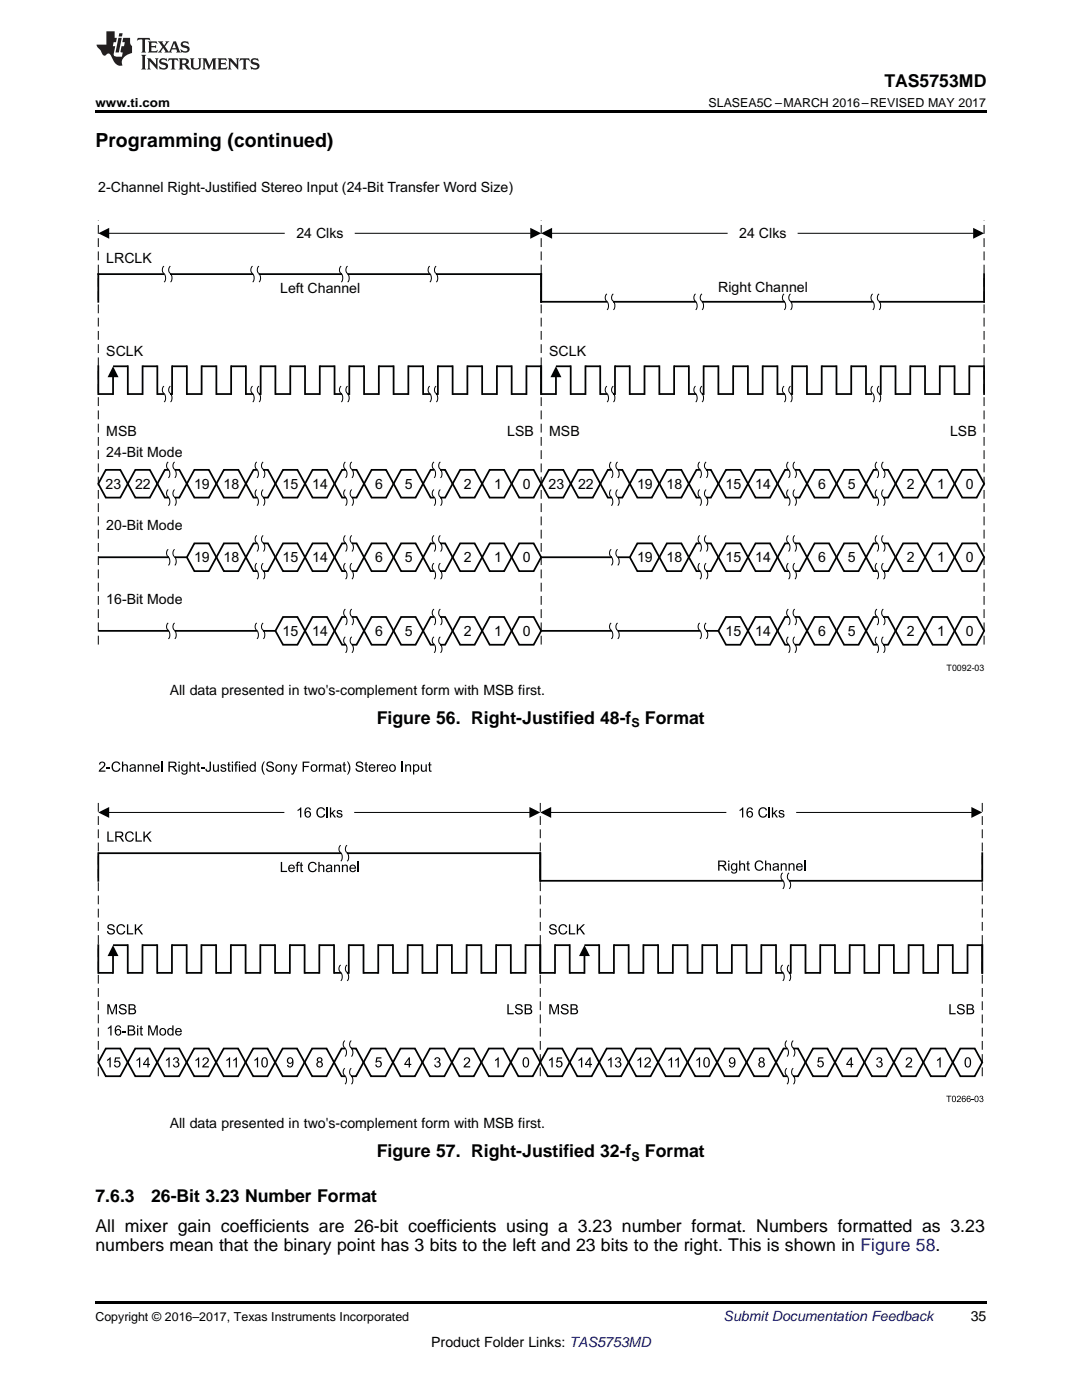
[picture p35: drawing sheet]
<svg xmlns="http://www.w3.org/2000/svg" width="216mm" height="279mm" viewBox="0 0 216 279" stroke-linecap="round" stroke-linejoin="round" font-family="sans-serif">
<defs><g id="words">
<text font-size="3.9" x="19" y="29.3">Programming (continued)</text>
<g font-size="3.5">
<text x="176.5" y="17.3">TAS5753MD</text>
<text x="75.2" y="144.5">Figure 56. Right-Justified 48-f</text>
<text x="128.7" y="144.5">Format</text>
<text x="75.2" y="230.9">Figure 57. Right-Justified 32-f</text>
<text x="128.7" y="230.9">Format</text>
<text x="19" y="239.8">7.6.3</text>
<text x="30.1" y="239.8">26-Bit 3.23 Number Format</text>
<text x="19" y="245.8">All mixer gain coefficients are 26-bit coefficients using a 3.23 number format. Numbers formatted as 3.23</text>
<text x="19" y="249.7">numbers mean that the binary point has 3 bits to the left and 23 bits to the right. This is shown in Figure 58.</text>
</g>
<g font-size="2.8" fill="#010202">
<text x="19.6" y="38.4">2-Channel Right-Justified Stereo Input (24-Bit Transfer Word Size)</text>
<text x="59.2" y="47.6">24 Clks</text>
<text x="147.5" y="47.6">24 Clks</text>
<text x="21.2" y="52.4">LRCLK</text>
<text x="55.9" y="58.5">Left Channel</text>
<text x="143.3" y="58.2">Right Channel</text>
<text x="21.2" y="71">SCLK</text>
<text x="109.6" y="71">SCLK</text>
<text x="21.2" y="86.9">MSB</text>
<text x="101.2" y="86.9">LSB</text>
<text x="109.6" y="86.9">MSB</text>
<text x="189.6" y="86.9">LSB</text>
<text x="21.2" y="91.2">24-Bit Mode</text>
<text x="21.1" y="97.5">23</text>
<text x="27" y="97.6">22</text>
<text x="38.7" y="97.5">19</text>
<text x="44.6" y="97.5">18</text>
<text x="56.4" y="97.5">15</text>
<text x="62.3" y="97.6">14</text>
<text x="74.9" y="97.5">6</text>
<text x="80.8" y="97.5">5</text>
<text x="92.6" y="97.6">2</text>
<text x="98.6" y="97.6">1</text>
<text x="104.3" y="97.5">0</text>
<text x="109.4" y="97.5">23</text>
<text x="115.3" y="97.6">22</text>
<text x="127.1" y="97.5">19</text>
<text x="133" y="97.5">18</text>
<text x="144.8" y="97.5">15</text>
<text x="150.7" y="97.6">14</text>
<text x="163.3" y="97.5">6</text>
<text x="169.1" y="97.5">5</text>
<text x="180.9" y="97.6">2</text>
<text x="187" y="97.6">1</text>
<text x="192.7" y="97.5">0</text>
<text x="21.2" y="105.9">20-Bit Mode</text>
<text x="38.7" y="112.2">19</text>
<text x="44.6" y="112.2">18</text>
<text x="56.4" y="112.2">15</text>
<text x="62.3" y="112.2">14</text>
<text x="74.9" y="112.2">6</text>
<text x="80.8" y="112.2">5</text>
<text x="92.6" y="112.2">2</text>
<text x="98.6" y="112.2">1</text>
<text x="104.3" y="112.2">0</text>
<text x="127.1" y="112.2">19</text>
<text x="133" y="112.2">18</text>
<text x="144.8" y="112.2">15</text>
<text x="150.7" y="112.2">14</text>
<text x="163.3" y="112.2">6</text>
<text x="169.1" y="112.2">5</text>
<text x="180.9" y="112.2">2</text>
<text x="187" y="112.2">1</text>
<text x="192.7" y="112.2">0</text>
<text x="21.2" y="120.6">16-Bit Mode</text>
<text x="56.4" y="126.9">15</text>
<text x="62.3" y="126.9">14</text>
<text x="74.9" y="126.9">6</text>
<text x="80.8" y="126.9">5</text>
<text x="92.6" y="126.9">2</text>
<text x="98.6" y="126.9">1</text>
<text x="104.3" y="126.9">0</text>
<text x="144.8" y="126.9">15</text>
<text x="150.7" y="126.9">14</text>
<text x="163.3" y="126.9">6</text>
<text x="169.1" y="126.9">5</text>
<text x="180.9" y="126.9">2</text>
<text x="187" y="126.9">1</text>
<text x="192.7" y="126.9">0</text>
</g>
<g font-size="2.8">
<text x="33.9" y="138.6">All data presented in two's-complement form with MSB first.</text>
<text x="33.9" y="225.1">All data presented in two's-complement form with MSB first.</text>
<text x="193.7" y="263.6">35</text>
<text x="86" y="268.9">Product Folder Links: TAS5753MD</text>
</g>
<text font-size="2.8" fill="#0000c8" x="144.4" y="263.6">Submit Documentation Feedback</text>
<g font-size="2.5">
<text x="19" y="21.4">www.ti.com</text>
<text x="141.4" y="21.4">SLASEA5C –MARCH 2016–REVISED MAY 2017</text>
<text x="126" y="145.2">S</text>
<text x="126" y="231.6">S</text>
<text x="19" y="263.6">Copyright © 2016–2017, Texas Instruments Incorporated</text>
</g>
<text font-size="1.8" fill="#010202" x="188.9" y="133.8">T0092-03</text>
</g></defs>
<path d="M19 259.7h177.8v.5h-177.8z" fill="#000"/>
<path d="M22.6 190.7v3.5h-3" fill="none" stroke="#010202" stroke-width=".35"/>
<path d="M22.6 188.6l1 2.2h-2.1z" fill="#010202"/>
<path d="M19.6 175.8v-5.5h88.2v5.5M19.6 188.6v5.6M22.6 188.6h2.9v5.6M21.1 209.3h2.9l1.5 2.7-1.5 2.8h-2.9l-1.5-2.8zM109.3 209.3h2.9l1.5 2.7-1.5 2.8h-2.9l-1.5-2.8z" fill="none" stroke="#010202" stroke-width=".35"/>
<path d="M21.7 162.1h84" fill="none" stroke="#010202" stroke-width=".2"/>
<g fill="#010202">
<path d="M19.6 162.1l2.2-1v2.1z"/>
<path d="M105.6 161.1l2.2 1-2.2 1.1z"/>
</g>
<path d="M56.9 160.7h13.6v2.8h-13.6z" fill-rule="evenodd" fill="#fff"/>
<path d="M56.9 160.7h13.6v2.8h-13.6z" fill="none" stroke="#fff" stroke-width=".35"/>
<path d="M25.5 194.2h2.9v-5.6h3v5.6h2.9v-5.6h2.9v5.6h3v-5.6h2.9v5.6h3v-5.6h2.9v5.6h2.9v-5.6h3v5.6h2.9v-5.6h3v5.6h2.9v-5.6h3v5.6h2.9v-5.6h2.9v5.6h3v-5.6h2.9v5.6h3v-5.6h2.9v5.6h2.9v-5.6h3v5.6h2.9v-5.6h2.9v5.6h3v-5.6h2.9v5.6h3v-5.6h2.9v5.6M27 209.3h2.9l1.5 2.7-1.5 2.8h-2.9l-1.5-2.8zM32.9 209.3h2.9l1.4 2.7-1.4 2.8h-2.9l-1.5-2.8zM97.5 209.3h2.9l1.5 2.7-1.5 2.8h-2.9l-1.5-2.8zM115.2 209.3h2.9l1.5 2.7-1.5 2.8h-2.9l-1.5-2.8zM121.1 209.3h2.8l1.5 2.7-1.5 2.8h-2.8l-1.5-2.8zM185.7 209.3h2.9l1.5 2.7-1.5 2.8h-2.9l-1.5-2.8z" fill="none" stroke="#010202" stroke-width=".35"/>
<path d="M68.1 193.6h1.1v1.5h-1.1z" fill-rule="evenodd" fill="#fff"/>
<path d="M109.9 162.1h84M67.9 194a1.25 1.25 0 0 1 .1 1.7M68 192.6a.94 .94 0 0 0-.1 1.4M69.2 194.2h.1M69.2 192.6a1.11 1.11 0 0 0 .2 1.7 1.28 1.28 0 0 1-.1 1.4" fill="none" stroke="#010202" stroke-width=".2"/>
<path d="M19.6 214.8v-55.3" fill="none" stroke="#010202" stroke-width=".2" stroke-dasharray="1.8 .9" stroke-linecap="butt"/>
<path d="M107.8 170.3v5.5h88.2v-5.5M107.8 188.6v5.6" fill="none" stroke="#010202" stroke-width=".35"/>
<g fill="#010202">
<path d="M107.8 162.1l2.2-1v2.1z"/>
<path d="M193.8 161.1l2.2 1-2.2 1.1z"/>
</g>
<path d="M145.1 160.7h13.6v2.8h-13.6z" fill-rule="evenodd" fill="#fff"/>
<path d="M145.1 160.7h13.6v2.8h-13.6z" fill="none" stroke="#fff" stroke-width=".35"/>
<path d="M108.7 200.2h10.4v2.8h-10.4z" fill-rule="evenodd" fill="#fff"/>
<path d="M108.7 200.2h10.4v2.8h-10.4z" fill="none" stroke="#fff" stroke-width=".35"/>
<path d="M196 214.8v-55.3" fill="none" stroke="#010202" stroke-width=".2" stroke-dasharray="1.8 .9" stroke-linecap="butt"/>
<path d="M68.1 169.7h1.1v1.5h-1.1z" fill-rule="evenodd" fill="#fff"/>
<path d="M67.9 170.1a1.24 1.24 0 0 1 .1 1.8M68 168.7a.94 .94 0 0 0-.1 1.4M69.2 170.3h.1M69.2 168.7a1.13 1.13 0 0 0 .2 1.7 1.28 1.28 0 0 1-.1 1.5" fill="none" stroke="#010202" stroke-width=".2"/>
<path d="M156.3 175.2h1.1v1.5h-1.1z" fill-rule="evenodd" fill="#fff"/>
<path d="M156.1 175.6l.1 .1a1.29 1.29 0 0 1 0 1.7M156.2 174.2a.97 .97 0 0 0-.1 1.4M157.4 175.6l.1 .1a1.32 1.32 0 0 1 0 1.7M157.4 175.8h.1M157.4 174.2a.97 .97 0 0 0 0 1.4" fill="none" stroke="#010202" stroke-width=".2"/>
<path d="M107.8 214.8v-55.3" fill="none" stroke="#010202" stroke-width=".2" stroke-dasharray="1.8 .9" stroke-linecap="butt"/>
<path d="M68.2 209.3h2.8l1.5 2.7-1.5 2.8h-2.8l-1.5-2.8zM74 209.3h2.9l1.5 2.7-1.5 2.8h-2.9l-1.5-2.8zM79.9 209.3h2.9l1.5 2.7-1.5 2.8h-2.9l-1.5-2.8zM85.8 209.3h2.9l1.5 2.7-1.5 2.8h-2.9l-1.5-2.8zM91.7 209.3h2.9l1.4 2.7-1.4 2.8h-2.9l-1.5-2.8zM156.3 209.3h2.9l1.5 2.7-1.5 2.8h-2.9l-1.5-2.8zM162.2 209.3h2.9l1.5 2.7-1.5 2.8h-2.9l-1.5-2.8zM168.1 209.3h2.9l1.5 2.7-1.5 2.8h-2.9l-1.5-2.8zM174 209.3h2.9l1.5 2.7-1.5 2.8h-2.9l-1.5-2.8zM179.9 209.3h2.8l1.5 2.7-1.5 2.8h-2.8l-1.5-2.8z" fill="none" stroke="#010202" stroke-width=".35"/>
<path d="M68.9 208.7h1.1v1.5h-1.1z" fill-rule="evenodd" fill="#fff"/>
<path d="M68.8 207.7a1.11 1.11 0 0 0 .2 1.7 1.31 1.31 0 0 1-.2 1.4M70 209.3h.1M70.1 207.7a1.11 1.11 0 0 0 .2 1.7 1.28 1.28 0 0 1-.2 1.4" fill="none" stroke="#010202" stroke-width=".2"/>
<path d="M157.1 208.7h1.1v1.5h-1.1z" fill-rule="evenodd" fill="#fff"/>
<path d="M157 207.7a1.11 1.11 0 0 0 .2 1.7 1.31 1.31 0 0 1-.2 1.4M158.2 209.3h.1M158.3 207.7a1.11 1.11 0 0 0 .2 1.7 1.28 1.28 0 0 1-.2 1.4" fill="none" stroke="#010202" stroke-width=".2"/>
<path d="M68.9 214.2h1.1v1.5h-1.1z" fill-rule="evenodd" fill="#fff"/>
<path d="M68.8 213.2a1.13 1.13 0 0 0 .2 1.7 1.31 1.31 0 0 1-.2 1.5M70 214.8h.1M70.1 213.2a1.13 1.13 0 0 0 .2 1.7 1.28 1.28 0 0 1-.2 1.5" fill="none" stroke="#010202" stroke-width=".2"/>
<path d="M157.1 214.2h1.1v1.5h-1.1z" fill-rule="evenodd" fill="#fff"/>
<path d="M157 213.2a1.13 1.13 0 0 0 .2 1.7 1.31 1.31 0 0 1-.2 1.5M158.2 214.8h.1M158.3 213.2a1.13 1.13 0 0 0 .2 1.7 1.28 1.28 0 0 1-.2 1.5" fill="none" stroke="#010202" stroke-width=".2"/>
<path d="M38.7 209.3h2.9l1.5 2.7-1.5 2.8h-2.9l-1.5-2.8zM44.6 209.3h2.9l1.5 2.7-1.5 2.8h-2.9l-1.5-2.8zM50.5 209.3h2.9l1.5 2.7-1.5 2.8h-2.9l-1.5-2.8zM56.4 209.3h2.9l1.5 2.7-1.5 2.8h-2.9l-1.5-2.8zM62.3 209.3h2.9l1.5 2.7-1.5 2.8h-2.9l-1.5-2.8zM103.4 209.3h2.9l1.5 2.7-1.5 2.8h-2.9l-1.5-2.8zM126.9 209.3h2.9l1.5 2.7-1.5 2.8h-2.9l-1.5-2.8zM132.8 209.3h2.9l1.5 2.7-1.5 2.8h-2.9l-1.5-2.8zM138.7 209.3h2.9l1.5 2.7-1.5 2.8h-2.9l-1.5-2.8zM144.6 209.3h2.9l1.5 2.7-1.5 2.8h-2.9l-1.5-2.8zM150.5 209.3h2.9l1.4 2.7-1.4 2.8h-2.9l-1.5-2.8zM191.6 209.3h2.9l1.5 2.7-1.5 2.8h-2.9l-1.5-2.8z" fill="none" stroke="#010202" stroke-width=".35"/>
<g fill="#010202">
<path d="M21.6 184.6a.8 .8 0 0 1 1.3 .4l-.3 .1a.44 .44 0 0 0-.5-.5 .44 .44 0 0 0-.4 .5l.2 .1a.9 .9 0 0 1 1 .9 .85 .85 0 0 1-.9 .4 .85 .85 0 0 1-.7-.7h.3a.52 .52 0 0 0 .5 .5 .52 .52 0 0 0 .5-.5l-.2-.1a.86 .86 0 0 1-1-.9z"/>
<path d="M23.6 184.6a.88 .88 0 0 1 1.4 .4l-.3 .1a.68 .68 0 0 0-.9-.3 .68 .68 0 0 0-.3 1 .61 .61 0 0 0 .6 .5 .61 .61 0 0 0 .6-.5h.3a.95 .95 0 0 1-1.3 .6 .95 .95 0 0 1-.4-1.3z"/>
<path d="M25.3 184.5h.3v1.7h1v.3h-1.3z"/>
<path d="M26.9 184.5h.3v1l1-1h.3l-.8 .8 .9 1.2h-.4l-.7-1-.3 .3v.7h-.3z"/>
<path d="M59.4 161.6l.7-.5v2.1h-.2v-1.6l-.5 .3z"/>
<path d="M63.4 161.3a.88 .88 0 0 1 1.5 .4h-.3a.68 .68 0 0 0-1-.2 .68 .68 0 0 0-.2 .9 .61 .61 0 0 0 .6 .6 .61 .61 0 0 0 .6-.6l.3 .1a.95 .95 0 0 1-1.3 .6 .95 .95 0 0 1-.4-1.4z"/>
<path d="M61 161.4l.5-.3a.54 .54 0 0 1 .5 .5h-.2a.42 .42 0 0 0-.6-.2 .42 .42 0 0 0-.2 .5v.2a.64 .64 0 0 1 1 .1 .64 .64 0 0 1-.3 .9 .64 .64 0 0 1-.9-.3v-.9zM61 162.5a.45 .45 0 0 0 .9 0 .45 .45 0 0 0-.9 0z"/>
</g>
<path d="M65.3 161.1v2.1" fill="none" stroke="#010202" stroke-width=".25"/>
<g fill="#010202">
<path d="M65.8 161.1h.3v1.2l.6-.6h.3l-.6 .5 .6 1h-.3l-.4-.8-.2 .2v.6h-.3z"/>
<path d="M67.3 161.8l.1-.1a.62 .62 0 0 1 .9 .4h-.2a.29 .29 0 0 0-.4-.3 .29 .29 0 0 0-.2 .4 .58 .58 0 0 1 .6 .1 .58 .58 0 0 1 .2 .7 .67 .67 0 0 1-1.2-.3h.3a.33 .33 0 0 0 .3 .3 .33 .33 0 0 0 .3-.4 .72 .72 0 0 1-.8-.6z"/>
<path d="M56 172h.3v1.8h1v.2h-1.3z"/>
<path d="M59.3 172.1l.5-.1v.2l-.3 .1-.1 .3h.3v.2h-.3v1.2h-.2v-1.2h-.2v-.2h.2z"/>
<path d="M60 172.2l.2-.1v.5h.3v.2h-.3v.8l.3 .4a.37 .37 0 0 1-.4 0 .37 .37 0 0 1-.1-.4v-.8h-.2v-.2h.2z"/>
<path d="M61.8 172.2a.88 .88 0 0 1 1.4 .4h-.3a.68 .68 0 0 0-.9-.3 .68 .68 0 0 0-.2 1 .61 .61 0 0 0 .6 .5 .61 .61 0 0 0 .6-.5l.2 .1a.95 .95 0 0 1-1.3 .6 .95 .95 0 0 1-.4-1.4z"/>
<path d="M63.5 172h.3v.7a.52 .52 0 0 1 .6-.1 .52 .52 0 0 1 .3 .5v.9h-.2v-.9a.36 .36 0 0 0-.5-.3 .36 .36 0 0 0-.2 .4v.8h-.3z"/>
<path d="M66.7 172.6h.2v.2a.52 .52 0 0 1 .6-.2 .52 .52 0 0 1 .3 .5v.9h-.2v-.9a.34 .34 0 0 0-.3-.4 .34 .34 0 0 0-.4 .3v1h-.2z"/>
<path d="M68.2 172.6h.2v.2a.52 .52 0 0 1 .7-.2 .52 .52 0 0 1 .3 .5v.9h-.2v-.9a.34 .34 0 0 0-.3-.4 .34 .34 0 0 0-.4 .3v1h-.3z"/>
<path d="M57.7 172.7a.68 .68 0 0 1 .8-.1 .68 .68 0 0 1 .3 .8h-1.1a.43 .43 0 0 0 .4 .5 .43 .43 0 0 0 .5-.3h.2a.74 .74 0 0 1-1.1 .3 .74 .74 0 0 1 0-1.2zM57.9 172.9l-.1 .3h.8l-.3-.4z"/>
<path d="M65.2 172.7a.66 .66 0 0 1 .8-.1 .66 .66 0 0 1 .3 .8l.1 .6h-.3l-.1-.1a.52 .52 0 0 1-.7 .2 .52 .52 0 0 1-.2-.7l.3-.2a.43 .43 0 0 0 .6-.3l-.3-.2-.3 .1-.1 .2h-.3zM65.3 173.5a.35 .35 0 0 0 .3 .4 .35 .35 0 0 0 .4-.4v-.2z"/>
<path d="M69.9 172.7a.68 .68 0 0 1 .8-.1 .68 .68 0 0 1 .4 .8h-1.1a.43 .43 0 0 0 .3 .5 .43 .43 0 0 0 .5-.3h.2a.74 .74 0 0 1-1.1 .3 .74 .74 0 0 1 0-1.2zM70.1 172.9l-.1 .3h.8l-.2-.4z"/>
</g>
<path d="M71.5 172v2" fill="none" stroke="#010202" stroke-width=".25"/>
<g fill="#010202">
<path d="M21.5 205.1l.8-.5v2.1h-.3v-1.6l-.5 .3z"/>
<path d="M24.4 205.8h.8v.2h-.8z"/>
<path d="M28 204.8l.3-.1v.5h.2v.2h-.2v.8l.2 .4a.37 .37 0 0 1-.4 0 .37 .37 0 0 1-.1-.4v-.8h-.2v-.2h.2z"/>
<path d="M29.6 204.6h.4l.5 1.8 .6-1.8h.4v2.1h-.3v-1.7l-.6 1.7h-.2l-.6-1.8v1.8h-.2z"/>
<path d="M98.8 211.5l.7-.5v2h-.2v-1.5l-.5 .3z"/>
<path d="M187 211.5l.7-.5v2h-.2v-1.5l-.5 .3z"/>
<path d="M21.3 211.5l.8-.5v2h-.3v-1.6l-.5 .3z"/>
<path d="M23 211h1v.3h-.8l-.1 .5a.67 .67 0 0 1 .9 .3 .67 .67 0 0 1-.4 .9 .67 .67 0 0 1-.9-.5h.3a.44 .44 0 0 0 .6 .2 .44 .44 0 0 0 .1-.7 .44 .44 0 0 0-.6 0l-.3 .1z"/>
<path d="M109.5 211.5l.8-.5v2h-.3v-1.6l-.5 .3z"/>
<path d="M111.2 211h1v.3h-.8l-.2 .5a.67 .67 0 0 1 1 .3 .67 .67 0 0 1-.4 .9 .67 .67 0 0 1-.9-.5h.3a.44 .44 0 0 0 .6 .2 .44 .44 0 0 0 .1-.7 .44 .44 0 0 0-.6 0l-.3 .1z"/>
<path d="M27.2 211.5l.8-.5v2h-.3v-1.5l-.5 .3z"/>
<path d="M115.4 211.5l.8-.5v2h-.3v-1.5l-.5 .3z"/>
<path d="M21.4 200.4h.4l.6 1.7 .6-1.7h.3v2h-.2v-1.7l-.6 1.7h-.2l-.6-1.7v1.7h-.3z"/>
<path d="M24 200.5a.8 .8 0 0 1 1.2 .5h-.2a.44 .44 0 0 0-.5-.4 .44 .44 0 0 0-.4 .5l.1 .1a.9 .9 0 0 1 1.1 .8 .85 .85 0 0 1-.9 .5 .85 .85 0 0 1-.7-.7h.2a.52 .52 0 0 0 .6 .5 .52 .52 0 0 0 .5-.6l-.2-.1a.86 .86 0 0 1-1-.8z"/>
<path d="M101.2 200.4h.3v1.8h1v.2h-1.3z"/>
<path d="M103 200.5a.8 .8 0 0 1 1.3 .5h-.3a.44 .44 0 0 0-.5-.4 .44 .44 0 0 0-.4 .5l.2 .1a.9 .9 0 0 1 1 .8 .85 .85 0 0 1-.9 .5 .85 .85 0 0 1-.7-.7h.3a.52 .52 0 0 0 .5 .5 .52 .52 0 0 0 .5-.6l-.2-.1a.86 .86 0 0 1-1-.8z"/>
<path d="M147.6 161.6l.7-.5v2.1h-.2v-1.6l-.5 .3z"/>
<path d="M151.6 161.3a.88 .88 0 0 1 1.5 .4h-.3a.68 .68 0 0 0-1-.2 .68 .68 0 0 0-.2 .9 .61 .61 0 0 0 .6 .6 .61 .61 0 0 0 .6-.6l.3 .1a.95 .95 0 0 1-1.3 .6 .95 .95 0 0 1-.4-1.4z"/>
<path d="M23.1 204.9l.5-.3a.54 .54 0 0 1 .6 .5h-.3a.42 .42 0 0 0-.5-.2 .42 .42 0 0 0-.3 .5v.2a.64 .64 0 0 1 1 .1 .64 .64 0 0 1-.2 .9 .64 .64 0 0 1-.9-.3l-.1-.9zM23.2 206a.44 .44 0 0 0 .8 0 .44 .44 0 0 0-.8 0z"/>
<path d="M25.5 204.6h.7a.51 .51 0 0 1 .7 .3 .51 .51 0 0 1-.3 .7 .57 .57 0 0 1 .4 .7 .57 .57 0 0 1-.7 .4h-.8zM25.8 204.9v.6h.4a.34 .34 0 0 0 .4-.3 .34 .34 0 0 0-.4-.3zM25.8 205.7v.7h.6a.36 .36 0 0 0 .3-.4 .36 .36 0 0 0-.5-.3z"/>
<path d="M27.3 204.6h.3v.3h-.3zM27.3 205.2h.3v1.5h-.3z"/>
<path d="M31.8 205.9a.75 .75 0 0 1 1.5 0 .75 .75 0 0 1-1.5 0zM32.2 205.5a.5 .5 0 0 0-.1 .7 .5 .5 0 0 0 .7 0 .51 .51 0 0 0 0-.6 .51 .51 0 0 0-.6-.1z"/>
<path d="M33.5 205.4l.5-.2 .4 .2v-.8h.2v2.1h-.2v-.2a.7 .7 0 0 1-1-.1 .7 .7 0 0 1 .1-1zM33.7 205.5a.51 .51 0 0 0-.1 .7 .51 .51 0 0 0 .7 .1 .51 .51 0 0 0 .1-.6 .51 .51 0 0 0-.7-.2z"/>
<path d="M35.1 205.4a.68 .68 0 0 1 .8-.2 .68 .68 0 0 1 .4 .8h-1.1a.43 .43 0 0 0 .3 .5 .43 .43 0 0 0 .5-.3h.3a.74 .74 0 0 1-1.2 .3 .74 .74 0 0 1 0-1.1zM35.3 205.5l-.1 .3h.8l-.2-.4z"/>
<path d="M29.5 211h.2v1.3h.2v.2h-.2v.5h-.3v-.5h-.9v-.2zM29.4 211.4l-.6 .9h.6z"/>
<path d="M117.6 211h.2v1.3h.3v.2h-.3v.5h-.2v-.5h-.9v-.2zM117.6 211.4l-.6 .9h.6z"/>
<path d="M25.6 200.4h.8a.51 .51 0 0 1 .6 .3 .51 .51 0 0 1-.2 .7 .57 .57 0 0 1 .3 .7 .57 .57 0 0 1-.7 .3h-.8zM25.9 200.7v.6h.4a.34 .34 0 0 0 .5-.4 .34 .34 0 0 0-.5-.2zM25.9 201.5v.7h.6a.36 .36 0 0 0 .4-.5 .36 .36 0 0 0-.5-.2z"/>
<path d="M104.7 200.4h.7a.51 .51 0 0 1 .7 .3 .51 .51 0 0 1-.3 .7 .57 .57 0 0 1 .4 .7 .57 .57 0 0 1-.7 .3h-.8zM105 200.7v.6h.4a.34 .34 0 0 0 .4-.4 .34 .34 0 0 0-.4-.2zM105 201.5v.7h.6a.36 .36 0 0 0 .3-.5 .36 .36 0 0 0-.5-.2z"/>
<path d="M149.1 161.4l.6-.3a.54 .54 0 0 1 .5 .5h-.2a.42 .42 0 0 0-.6-.2 .42 .42 0 0 0-.2 .5v.2a.64 .64 0 0 1 .9 .1 .64 .64 0 0 1-.2 .9 .64 .64 0 0 1-.9-.3v-.9zM149.2 162.5a.45 .45 0 0 0 .9 0 .45 .45 0 0 0-.9 0z"/>
</g>
<path d="M153.5 161.1v2.1" fill="none" stroke="#010202" stroke-width=".25"/>
<g fill="#010202">
<path d="M154 161.1h.3v1.2l.6-.6h.3l-.6 .5 .6 1h-.3l-.5-.8-.1 .2v.6h-.3z"/>
<path d="M155.5 161.8l.1-.1a.62 .62 0 0 1 .9 .4h-.3a.29 .29 0 0 0-.3-.3 .29 .29 0 0 0-.2 .4 .58 .58 0 0 1 .6 .1 .58 .58 0 0 1 .2 .7 .67 .67 0 0 1-1.2-.3h.3a.33 .33 0 0 0 .3 .3 .33 .33 0 0 0 .3-.4 .72 .72 0 0 1-.8-.6z"/>
<path d="M147.5 171.7h.2v.8a.52 .52 0 0 1 .6-.2 .52 .52 0 0 1 .4 .5v1h-.3v-1a.36 .36 0 0 0-.4-.3 .36 .36 0 0 0-.3 .5v.8h-.2z"/>
<path d="M149.1 171.9l.2-.1v.5h.3v.2h-.3v.8l.3 .5a.37 .37 0 0 1-.4-.1 .37 .37 0 0 1-.1-.4v-.8h-.2v-.2h.2z"/>
<path d="M150.9 171.9a.88 .88 0 0 1 1.4 .4l-.2 .1a.68 .68 0 0 0-1-.3 .68 .68 0 0 0-.2 .9 .61 .61 0 0 0 .6 .6 .61 .61 0 0 0 .6-.6l.3 .1a.95 .95 0 0 1-1.3 .6 .95 .95 0 0 1-.5-1.4z"/>
<path d="M152.7 171.7h.2v.8a.52 .52 0 0 1 .6-.2 .52 .52 0 0 1 .3 .5v1h-.2v-1a.36 .36 0 0 0-.4-.3 .36 .36 0 0 0-.3 .5v.8h-.2z"/>
<path d="M155.8 172.3h.2v.2a.52 .52 0 0 1 .6-.2 .52 .52 0 0 1 .4 .6v.9h-.3v-.9a.34 .34 0 0 0-.2-.4 .34 .34 0 0 0-.4 .2l-.1 1.1h-.2z"/>
<path d="M157.4 172.3h.2v.2a.52 .52 0 0 1 .6-.2 .52 .52 0 0 1 .3 .6v.9h-.2v-.9a.34 .34 0 0 0-.3-.4 .34 .34 0 0 0-.4 .2v1.1h-.2z"/>
<path d="M143.3 171.7h.9a.56 .56 0 0 1 .7 .5 .56 .56 0 0 1-.6 .6l.8 1h-.4l-.5-.8-.3-.1h-.3v.9h-.3zM143.6 172v.6h.5a.35 .35 0 0 0 .5-.3 .35 .35 0 0 0-.4-.3z"/>
<path d="M145.3 171.7h.2v.3h-.2zM145.3 172.3h.2v1.5h-.2z"/>
<path d="M146 172.5l.3-.2h.3l.3 .2v-.2h.2v1.3a.64 .64 0 0 1-.4 .7 .64 .64 0 0 1-.8-.4h.2a.41 .41 0 0 0 .6 .2 .41 .41 0 0 0 .2-.5 .7 .7 0 0 1-1-.2 .7 .7 0 0 1 .1-.9zM146.2 172.6a.5 .5 0 0 0-.1 .7 .5 .5 0 0 0 .7 .1 .5 .5 0 0 0 0-.6 .5 .5 0 0 0-.6-.2z"/>
<path d="M154.3 172.5a.66 .66 0 0 1 .8-.2 .66 .66 0 0 1 .3 .8l.1 .7h-.3v-.2a.52 .52 0 0 1-.7 .2 .52 .52 0 0 1-.3-.7l.3-.1a.43 .43 0 0 0 .6-.4l-.3-.1h-.3l-.1 .2h-.2zM154.5 173.2a.35 .35 0 0 0 .3 .5 .35 .35 0 0 0 .3-.4l.1-.3z"/>
<path d="M159 172.5a.68 .68 0 0 1 .8-.2 .68 .68 0 0 1 .4 .8h-1.1a.43 .43 0 0 0 .3 .5 .43 .43 0 0 0 .5-.3h.3a.74 .74 0 0 1-1.1 .3 .74 .74 0 0 1-.1-1.1zM159.2 172.6l-.1 .3h.8l-.2-.4z"/>
</g>
<path d="M160.6 171.7v2.1" fill="none" stroke="#010202" stroke-width=".25"/>
<g fill="#010202">
<path d="M19.9 152.1a.66 .66 0 0 1 1.1 .2 .66 .66 0 0 1-.4 .9l-.6 .6h1v.2h-1.3l.3-.5a1.1 1.1 0 0 0 .7-1.2l-.5-.1-.2 .4h-.3z"/>
<path d="M21.3 153.2h.7v.2h-.7z"/>
<path d="M22.6 152.2a.88 .88 0 0 1 1.4 .3l-.3 .1a.68 .68 0 0 0-.9-.3 .68 .68 0 0 0-.2 1 .61 .61 0 0 0 .6 .5 .61 .61 0 0 0 .6-.5l.2 .1a.95 .95 0 0 1-1.3 .6 .95 .95 0 0 1-.4-1.4z"/>
<path d="M24.3 152h.3v.7a.52 .52 0 0 1 .6-.2 .52 .52 0 0 1 .3 .6v.9h-.2v-.9a.36 .36 0 0 0-.4-.4 .36 .36 0 0 0-.3 .5v.8h-.3z"/>
<path d="M27.5 152.6h.2v.2a.52 .52 0 0 1 .6-.3 .52 .52 0 0 1 .4 .6v.9h-.3v-.9a.34 .34 0 0 0-.3-.4 .34 .34 0 0 0-.4 .3v1h-.2z"/>
<path d="M29 152.6h.3v.2a.52 .52 0 0 1 .6-.3 .52 .52 0 0 1 .3 .6v.9h-.2v-.9a.34 .34 0 0 0-.3-.4 .34 .34 0 0 0-.4 .3v1h-.3z"/>
<path d="M26 152.7a.66 .66 0 0 1 .8-.1 .66 .66 0 0 1 .3 .8l.1 .6h-.3v-.2a.52 .52 0 0 1-.7 .2 .52 .52 0 0 1-.3-.6l.3-.2a.43 .43 0 0 0 .6-.3l-.3-.2-.3 .1-.1 .2h-.2zM26.2 153.5a.35 .35 0 0 0 .3 .4 .35 .35 0 0 0 .3-.4v-.2z"/>
<path d="M30.7 152.7a.68 .68 0 0 1 .8-.1 .68 .68 0 0 1 .4 .7h-1.1a.43 .43 0 0 0 .3 .5 .43 .43 0 0 0 .5-.3l.3 .1a.74 .74 0 0 1-1.2 .3 .74 .74 0 0 1 0-1.2zM30.9 152.8l-.1 .3h.8l-.2-.3z"/>
</g>
<path d="M32.3 152v2" fill="none" stroke="#010202" stroke-width=".25"/>
<g fill="#010202">
<path d="M37.8 152h.3v.7a.52 .52 0 0 1 .6-.2 .52 .52 0 0 1 .3 .6v.9h-.3v-.9a.36 .36 0 0 0-.4-.4 .36 .36 0 0 0-.2 .5v.8h-.3z"/>
<path d="M39.4 152.2l.3-.2v.6h.2v.1h-.2v.9l.2 .4a.37 .37 0 0 1-.4 0 .37 .37 0 0 1-.1-.4v-.9h-.2v-.1h.2z"/>
<path d="M40.1 153.2h.7v.2h-.7z"/>
<path d="M41.8 152h.3v1.4a.56 .56 0 0 1-.5 .6 .56 .56 0 0 1-.6-.6h.2l.1 .2a.31 .31 0 0 0 .4 .2 .31 .31 0 0 0 .1-.4z"/>
<path d="M42.5 152.6h.2v.8a.37 .37 0 0 0 .4 .4 .37 .37 0 0 0 .3-.5v-.7h.3v1.4h-.2v-.2a.52 .52 0 0 1-.7 .2 .52 .52 0 0 1-.3-.5z"/>
<path d="M44.1 152.7l.1-.1a.62 .62 0 0 1 .9 .3l-.2 .1a.29 .29 0 0 0-.3-.3 .29 .29 0 0 0-.3 .3l.1 .1a.58 .58 0 0 1 .6 .1 .58 .58 0 0 1 .1 .6 .67 .67 0 0 1-1.1-.2l.2-.1a.33 .33 0 0 0 .4 .4 .33 .33 0 0 0 .3-.4 .72 .72 0 0 1-.9-.7z"/>
<path d="M45.5 152.2l.3-.2v.6h.2v.1h-.2v.9l.2 .4a.37 .37 0 0 1-.4 0 .37 .37 0 0 1-.1-.4v-.9h-.2v-.1h.2z"/>
<path d="M47 152.1l.6-.1-.1 .2-.3 .1v.3h.3v.1h-.3v1.3h-.3v-1.3h-.2v-.1h.2z"/>
<path d="M52.7 152h.2l-.2 .3a2.3 2.3 0 0 0 .2 2.3h-.2a2.03 2.03 0 0 1 0-2.6z"/>
<path d="M53.4 152.1a.8 .8 0 0 1 1.2 .5h-.2a.44 .44 0 0 0-.5-.5 .44 .44 0 0 0-.4 .6h.1a.9 .9 0 0 1 1.1 .9 .85 .85 0 0 1-.9 .4 .85 .85 0 0 1-.7-.6l.2-.1a.52 .52 0 0 0 .6 .5 .52 .52 0 0 0 .5-.5l-.2-.1a.86 .86 0 0 1-1-.8z"/>
<path d="M56.6 152.6h.2v.2a.52 .52 0 0 1 .6-.3 .52 .52 0 0 1 .4 .6v.9h-.3v-.9a.34 .34 0 0 0-.2-.4 .34 .34 0 0 0-.4 .3l-.1 1h-.2z"/>
<path d="M58 152.6h.3l.4 1.1 .4-1.1h.3l-.6 1.4a.51 .51 0 0 1-.7 .6v-.3h.3l.2-.3z"/>
<path d="M60.4 152h1.3v.2h-1v.7h.9v.2h-.9v.9h-.3z"/>
<path d="M63.6 152.6h.3v.2l.1-.2 .3-.1 .1 .1-.1 .2a.32 .32 0 0 0-.4 .1 .32 .32 0 0 0 0 .3v.8h-.3z"/>
<path d="M64.6 152.6h.2v.2a.49 .49 0 0 1 .8 0l.5-.3a.42 .42 0 0 1 .4 .5v1h-.2v-.9a.3 .3 0 0 0-.2-.4 .3 .3 0 0 0-.4 .3v1h-.3v-.9a.33 .33 0 0 0-.4-.3 .33 .33 0 0 0-.2 .5v.7h-.2z"/>
<path d="M68.5 152.2l.3-.2v.6h.2v.1h-.2v.9l.3 .4a.37 .37 0 0 1-.5 0 .37 .37 0 0 1-.1-.4v-.9h-.2v-.1h.2z"/>
<path d="M69.2 152h.2a2.03 2.03 0 0 1 0 2.6h-.2a2.34 2.34 0 0 0 0-2.6z"/>
<path d="M71.2 152.1a.8 .8 0 0 1 1.3 .5h-.3a.44 .44 0 0 0-.5-.5 .44 .44 0 0 0-.4 .6h.2a.9 .9 0 0 1 1 .9 .85 .85 0 0 1-.9 .4 .85 .85 0 0 1-.7-.6l.3-.1a.52 .52 0 0 0 .5 .5 .52 .52 0 0 0 .5-.5l-.2-.1a.86 .86 0 0 1-1-.8z"/>
<path d="M72.9 152.2l.3-.2v.6h.2v.1h-.2v.9l.2 .4a.36 .36 0 0 1-.4 0 .36 .36 0 0 1-.1-.4v-.9h-.2v-.1h.2z"/>
<path d="M75.2 152.6h.2v.2l.2-.2 .3-.1 .1 .1-.1 .2a.32 .32 0 0 0-.4 .1 .32 .32 0 0 0 0 .3v.8h-.3z"/>
<path d="M33.6 152h.9a.56 .56 0 0 1 .7 .5 .56 .56 0 0 1-.5 .6l.7 .9h-.3l-.6-.8-.3-.1h-.3v.9h-.3zM33.9 152.2v.7h.6a.35 .35 0 0 0 .4-.3 .35 .35 0 0 0-.4-.4z"/>
<path d="M35.6 152h.3v.3h-.3zM35.6 152.6h.3v1.4h-.3z"/>
<path d="M36.3 152.7l.3-.2h.3l.3 .2v-.1h.2v1.2a.64 .64 0 0 1-.4 .8 .64 .64 0 0 1-.8-.5l.2 .1a.41 .41 0 0 0 .6 .2 .41 .41 0 0 0 .2-.6 .7 .7 0 0 1-1-.1 .7 .7 0 0 1 .1-1zM36.5 152.9a.5 .5 0 0 0-.1 .6 .5 .5 0 0 0 .7 .2 .5 .5 0 0 0 .1-.7 .5 .5 0 0 0-.7-.1z"/>
<path d="M46.3 152h.2v.3h-.2zM46.3 152.6h.2v1.4h-.2z"/>
<path d="M47.7 152h.2v.3h-.2zM47.7 152.6h.2v1.4h-.2z"/>
<path d="M48.4 152.7a.68 .68 0 0 1 .8-.1 .68 .68 0 0 1 .4 .7h-1.1a.43 .43 0 0 0 .3 .5 .43 .43 0 0 0 .5-.3l.2 .1a.74 .74 0 0 1-1.1 .3 .74 .74 0 0 1 0-1.2zM48.6 152.8l-.1 .3h.8l-.2-.3z"/>
<path d="M49.9 152.7l.5-.2 .4 .2v-.7h.2v2h-.2v-.2a.7 .7 0 0 1-1-.1 .7 .7 0 0 1 .1-1zM50.1 152.9a.51 .51 0 0 0-.1 .6 .51 .51 0 0 0 .7 .2 .51 .51 0 0 0 .1-.7 .51 .51 0 0 0-.7-.1z"/>
<path d="M54.9 153.3a.75 .75 0 0 1 1.5 0 .75 .75 0 0 1-1.5 0zM55.3 152.9a.5 .5 0 0 0-.1 .7 .5 .5 0 0 0 .8 0 .51 .51 0 0 0 0-.7 .51 .51 0 0 0-.7 0z"/>
<path d="M62 153.3a.73 .73 0 0 1 1.4 0 .73 .73 0 0 1-1.4 0zM62.3 152.9a.5 .5 0 0 0 0 .7 .5 .5 0 0 0 .7 0 .51 .51 0 0 0 0-.7 .51 .51 0 0 0-.7 0z"/>
<path d="M67 152.7a.66 .66 0 0 1 .8-.1 .66 .66 0 0 1 .3 .8l.1 .6h-.3v-.2a.52 .52 0 0 1-.7 .2 .52 .52 0 0 1-.3-.6l.3-.2a.43 .43 0 0 0 .6-.3l-.3-.2-.3 .1-.1 .2h-.2zM67.2 153.5a.35 .35 0 0 0 .3 .4 .35 .35 0 0 0 .3-.4v-.2z"/>
<path d="M73.8 152.7a.68 .68 0 0 1 .8-.1 .68 .68 0 0 1 .3 .7h-1.1a.43 .43 0 0 0 .3 .5 .43 .43 0 0 0 .5-.3l.3 .1a.74 .74 0 0 1-1.1 .3 .74 .74 0 0 1 0-1.2zM74 152.8l-.2 .3h.8l-.2-.3z"/>
<path d="M76.3 152.7a.68 .68 0 0 1 .8-.1 .68 .68 0 0 1 .3 .7h-1.1a.43 .43 0 0 0 .3 .5 .43 .43 0 0 0 .5-.3l.3 .1a.74 .74 0 0 1-1.1 .3 .74 .74 0 0 1 0-1.2zM76.5 152.8l-.2 .3h.9l-.3-.3z"/>
<path d="M77.6 153.3a.75 .75 0 0 1 1.5 0 .75 .75 0 0 1-1.5 0zM78 152.9a.5 .5 0 0 0-.1 .7 .5 .5 0 0 0 .8 0 .51 .51 0 0 0 0-.7 .51 .51 0 0 0-.7 0z"/>
</g>
<path d="M80.3 152v2" fill="none" stroke="#010202" stroke-width=".27"/>
<g fill="#010202">
<path d="M80.8 152.6h.3v.2a.52 .52 0 0 1 .6-.3 .52 .52 0 0 1 .3 .6v.9h-.2v-.9a.34 .34 0 0 0-.3-.4 .34 .34 0 0 0-.4 .3v1h-.3z"/>
<path d="M84 152.6h.2v.8a.37 .37 0 0 0 .4 .4 .37 .37 0 0 0 .3-.5v-.7h.3v1.4h-.3v-.2a.52 .52 0 0 1-.6 .2 .52 .52 0 0 1-.3-.5z"/>
<path d="M85.6 152.2l.2-.2v.6h.3v.1h-.3v.9l.3 .4a.36 .36 0 0 1-.4 0 .36 .36 0 0 1-.1-.4v-.9h-.2v-.1h.2z"/>
<path d="M188.8 218.7h1v.1h-.4v1.1h-.2v-1.1h-.4z"/>
<path d="M191 218.8a.43 .43 0 0 1 .7 .2 .43 .43 0 0 1-.3 .5l-.3 .3h.6v.1h-.8l.1-.2a.66 .66 0 0 0 .5-.8l-.3-.1-.1 .3-.2-.1z"/>
<path d="M193.8 219.4h.5v.2h-.5z"/>
<path d="M195.6 218.8a.34 .34 0 0 1 .5-.1 .34 .34 0 0 1-.1 .6 .4 .4 0 0 1 0 .6 .4 .4 0 0 1-.6-.3h.2a.25 .25 0 0 0 .3 .2 .25 .25 0 0 0 .2-.3 .25 .25 0 0 0-.4-.2v-.1a.22 .22 0 0 0 .3-.2 .22 .22 0 0 0-.2-.2 .22 .22 0 0 0-.2 .2h-.2z"/>
<path d="M86.9 211.1a.54 .54 0 0 1 .8 0 .54 .54 0 0 1-.1 .8 .63 .63 0 0 1 0 1.1 .63 .63 0 0 1-1-.5l.3-.1a.41 .41 0 0 0 .5 .4 .41 .41 0 0 0 .3-.5 .41 .41 0 0 0-.6-.2v-.3a.35 .35 0 0 0 .5-.2 .35 .35 0 0 0-.3-.4 .35 .35 0 0 0-.4 .4l-.2-.1z"/>
<path d="M175.1 211.1a.54 .54 0 0 1 .8 0 .54 .54 0 0 1-.1 .8 .63 .63 0 0 1 0 1.1 .63 .63 0 0 1-1-.5l.3-.1a.41 .41 0 0 0 .4 .4 .41 .41 0 0 0 .4-.5 .41 .41 0 0 0-.6-.2v-.3a.35 .35 0 0 0 .5-.2 .35 .35 0 0 0-.4-.4 .35 .35 0 0 0-.3 .4l-.3-.1z"/>
<path d="M92.7 211.2a.66 .66 0 0 1 1.1 .1 .66 .66 0 0 1-.4 1l-.6 .5h1v.2h-1.3l.3-.5a1.1 1.1 0 0 0 .7-1.2l-.5-.1-.2 .4h-.3z"/>
<path d="M180.9 211.2a.66 .66 0 0 1 1 .1 .66 .66 0 0 1-.3 1l-.6 .5h1v.2h-1.3l.3-.5a1.1 1.1 0 0 0 .6-1.2l-.4-.1-.2 .4h-.3z"/>
<path d="M75.1 211h1v.2h-.8l-.1 .6a.67 .67 0 0 1 .9 .3 .67 .67 0 0 1-.4 .9 .67 .67 0 0 1-.8-.5l.2-.1a.44 .44 0 0 0 .7 .3 .44 .44 0 0 0 .1-.7 .44 .44 0 0 0-.7 0h-.3z"/>
<path d="M163.3 211h1v.2h-.8l-.1 .6a.67 .67 0 0 1 .9 .3 .67 .67 0 0 1-.4 .9 .67 .67 0 0 1-.8-.5l.2-.1a.44 .44 0 0 0 .7 .3 .44 .44 0 0 0 .1-.7 .44 .44 0 0 0-.7 0h-.3z"/>
<path d="M33.1 211.5l.8-.5v2h-.3v-1.6l-.5 .3z"/>
<path d="M34.7 211.1a.54 .54 0 0 1 .8 0 .54 .54 0 0 1-.1 .8 .62 .62 0 0 1 0 1.1 .62 .62 0 0 1-.9-.5l.2-.1a.41 .41 0 0 0 .5 .4 .41 .41 0 0 0 .3-.5 .41 .41 0 0 0-.5-.2v-.3a.35 .35 0 0 0 .5-.2 .35 .35 0 0 0-.4-.4 .35 .35 0 0 0-.3 .4l-.3-.1z"/>
<path d="M121.3 211.5l.7-.5v2h-.2v-1.6l-.5 .3z"/>
<path d="M122.9 211.1a.54 .54 0 0 1 .8 0 .54 .54 0 0 1-.1 .8 .62 .62 0 0 1 0 1.1 .62 .62 0 0 1-.9-.5l.2-.1a.41 .41 0 0 0 .5 .4 .41 .41 0 0 0 .3-.5 .41 .41 0 0 0-.5-.2v-.3a.35 .35 0 0 0 .4-.2 .35 .35 0 0 0-.3-.4 .35 .35 0 0 0-.3 .4l-.3-.1z"/>
<path d="M50.8 211.5l.7-.5v2h-.2v-1.6l-.5 .3z"/>
<path d="M139 211.5l.7-.5v2h-.3v-1.6l-.4 .3z"/>
<path d="M45.2 211.5l.7-.5v2h-.2v-1.5l-.5 .3z"/>
<path d="M46.5 211.5l.8-.5v2h-.3v-1.5l-.5 .3z"/>
<path d="M133.4 211.5l.7-.5v2h-.2v-1.5l-.5 .3z"/>
<path d="M134.7 211.5l.8-.5v2h-.3v-1.5l-.5 .3z"/>
<path d="M39 211.5l.7-.5v2h-.2v-1.5l-.5 .3z"/>
<path d="M40.6 211.2a.66 .66 0 0 1 1 .1 .66 .66 0 0 1-.4 1l-.5 .5h1v.2h-1.4l.3-.5a1.1 1.1 0 0 0 .7-1.2l-.4-.1-.3 .4h-.2z"/>
<path d="M127.2 211.5l.7-.5v2h-.2v-1.5l-.5 .3z"/>
<path d="M128.8 211.2a.66 .66 0 0 1 1 .1 .66 .66 0 0 1-.4 1l-.5 .5h1v.2h-1.4l.3-.5a1.1 1.1 0 0 0 .7-1.2l-.4-.1-.3 .4h-.2z"/>
<path d="M82.4 152.6h.2v.1a.67 .67 0 0 1 1 0 .67 .67 0 0 1 0 1 .56 .56 0 0 1-.9 .2v.7h-.3zM82.8 152.9a.5 .5 0 0 0-.2 .6 .5 .5 0 0 0 .7 .2 .5 .5 0 0 0 .1-.7 .5 .5 0 0 0-.6-.1z"/>
<path d="M190.1 218.7a.51 .51 0 0 1 .6 .2 .51 .51 0 0 1 0 .6 .43 .43 0 0 1-.5 .4 .43 .43 0 0 1-.3-.6zM190.2 218.9a.55 .55 0 0 0 .2 .9 .55 .55 0 0 0 .3-.5 .55 .55 0 0 0-.5-.5z"/>
<path d="M192 218.8l.5-.1 .2 .3h-.2a.25 .25 0 0 0-.3-.2 .25 .25 0 0 0-.1 .3l-.1 .2a.41 .41 0 0 1 .7 .1 .41 .41 0 0 1-.3 .6 .41 .41 0 0 1-.5-.5zM192.1 219.6a.27 .27 0 0 0 .5 0 .27 .27 0 0 0-.5 0z"/>
<path d="M193 218.8l.5-.1 .2 .3h-.2a.25 .25 0 0 0-.3-.2 .25 .25 0 0 0-.2 .3v.2a.41 .41 0 0 1 .7 .1 .41 .41 0 0 1-.4 .6 .41 .41 0 0 1-.4-.5zM193 219.6a.3 .3 0 0 0 .6 0 .3 .3 0 0 0-.6 0z"/>
<path d="M194.6 218.7a.51 .51 0 0 1 .6 .2 .51 .51 0 0 1 0 .6 .43 .43 0 0 1-.5 .4 .43 .43 0 0 1-.3-.6zM194.7 218.9a.55 .55 0 0 0 .2 .9 .55 .55 0 0 0 .3-.5 .55 .55 0 0 0-.5-.5z"/>
<path d="M81.6 211h.2v1.3h.3v.2h-.3v.5h-.3v-.5h-.8v-.2zM81.5 211.4l-.6 .9h.6z"/>
<path d="M169.8 211h.2v1.3h.3v.2h-.3v.5h-.3v-.5h-.8v-.2zM169.7 211.4l-.6 .9h.6z"/>
<path d="M57.4 211.2a.72 .72 0 0 1 .9-.1 .72 .72 0 0 1 .3 .9 .74 .74 0 0 1-.3 .9 .74 .74 0 0 1-1-.1v-.3h.2a.45 .45 0 0 0 .6 .3 .45 .45 0 0 0 .2-.7 .64 .64 0 0 1-.9 0 .64 .64 0 0 1 0-.9zM57.4 211.6a.45 .45 0 0 0 .9 0 .45 .45 0 0 0-.9 0z"/>
<path d="M145.6 211.2a.72 .72 0 0 1 .9-.1 .72 .72 0 0 1 .3 .9 .74 .74 0 0 1-.3 .9 .74 .74 0 0 1-1-.1v-.3h.2a.45 .45 0 0 0 .6 .3 .45 .45 0 0 0 .2-.7 .64 .64 0 0 1-.9 0 .64 .64 0 0 1 0-.9zM145.6 211.6a.45 .45 0 0 0 .9 0 .45 .45 0 0 0-.9 0z"/>
<path d="M63.4 211.1a.54 .54 0 0 1 .8 0 .54 .54 0 0 1-.1 .8 .6 .6 0 0 1 .1 .9 .6 .6 0 0 1-.9 0 .6 .6 0 0 1 .2-.9l-.3-.3zM63.4 211.5a.35 .35 0 0 0 .7 0 .35 .35 0 0 0-.7 0zM63.4 212.4a.41 .41 0 0 0 .8 0 .41 .41 0 0 0-.8 0z"/>
<path d="M151.5 211.1a.54 .54 0 0 1 .9 0 .54 .54 0 0 1-.1 .8 .6 .6 0 0 1 .1 .9 .6 .6 0 0 1-.9 0 .6 .6 0 0 1 .2-.9l-.3-.3zM151.6 211.5a.35 .35 0 0 0 .7 0 .35 .35 0 0 0-.7 0zM151.6 212.4a.41 .41 0 0 0 .8 0 .41 .41 0 0 0-.8 0z"/>
<path d="M104.6 211.1a.72 .72 0 0 1 .8 .1 .72 .72 0 0 1 .2 .8 .69 .69 0 0 1-.3 .9 .69 .69 0 0 1-.9-.3l-.1-1zM104.6 211.3a1.12 1.12 0 0 0 .3 1.5 1.04 1.04 0 0 0 0-1.6z"/>
<path d="M192.8 211.1a.72 .72 0 0 1 .8 .1 .72 .72 0 0 1 .2 .8 .69 .69 0 0 1-.3 .9 .69 .69 0 0 1-1-.3v-1zM192.8 211.3a1.12 1.12 0 0 0 .3 1.5 1.04 1.04 0 0 0 0-1.6z"/>
<path d="M52.4 211.1a.72 .72 0 0 1 .9 .1 .72 .72 0 0 1 .2 .8 .69 .69 0 0 1-.4 .9 .69 .69 0 0 1-.9-.3v-1zM52.5 211.3a1.12 1.12 0 0 0 .3 1.5 1.04 1.04 0 0 0 0-1.6z"/>
<path d="M140.6 211.1a.72 .72 0 0 1 .9 .1 .72 .72 0 0 1 .1 .8 .69 .69 0 0 1-.3 .9 .69 .69 0 0 1-.9-.3v-1zM140.7 211.3a1.12 1.12 0 0 0 .3 1.5 1.04 1.04 0 0 0 0-1.6z"/>
</g>
<path d="M116.6 190.7v3.5h-2.9v-5.6h-3v5.6h-2.9" fill="none" stroke="#010202" stroke-width=".35"/>
<path d="M116.6 188.6l1.1 2.2h-2.2z" fill="#010202"/>
<path d="M116.6 188.6h3v5.6h2.9v-5.6h2.9v5.6h3v-5.6h2.9v5.6h3v-5.6h2.9v5.6h2.9v-5.6h3v5.6h2.9v-5.6h3v5.6h2.9v-5.6h3v5.6h2.9v-5.6h2.9v5.6h3v-5.6h2.9v5.6h2.9v-5.6h3v5.6h2.9v-5.6h3v5.6h2.9v-5.6h2.9v5.6h3v-5.6h2.9v5.6h3v-5.6h2.9v5.6" fill="none" stroke="#010202" stroke-width=".35"/>
<path d="M156.3 193.6h1.1v1.5h-1.1z" fill-rule="evenodd" fill="#fff"/>
<path d="M156.1 194a1.25 1.25 0 0 1 .1 1.7M156.2 192.6a.94 .94 0 0 0-.1 1.4M157.4 194.2h.1M157.4 192.6a1.11 1.11 0 0 0 .2 1.7 1.28 1.28 0 0 1-.1 1.4" fill="none" stroke="#010202" stroke-width=".2"/>
<path d="M196 188.6v5.6" fill="none" stroke="#010202" stroke-width=".35"/>
<g fill="#010202">
<path d="M109.8 184.6a.8 .8 0 0 1 1.3 .4l-.3 .1a.44 .44 0 0 0-.5-.5 .44 .44 0 0 0-.4 .5l.2 .1a.9 .9 0 0 1 1 .9 .85 .85 0 0 1-.9 .4 .85 .85 0 0 1-.7-.7h.3a.52 .52 0 0 0 .5 .5 .52 .52 0 0 0 .5-.5l-.2-.1a.86 .86 0 0 1-1-.9z"/>
<path d="M111.7 184.6a.88 .88 0 0 1 1.5 .4l-.3 .1a.68 .68 0 0 0-1-.3 .68 .68 0 0 0-.2 1 .61 .61 0 0 0 .6 .5 .61 .61 0 0 0 .6-.5h.3a.95 .95 0 0 1-1.3 .6 .95 .95 0 0 1-.4-1.3z"/>
<path d="M113.5 184.5h.3v1.7h1v.3h-1.3z"/>
<path d="M115.1 184.5h.3v1l1-1h.3l-.8 .8 .9 1.2h-.4l-.7-1-.3 .3v.7h-.3z"/>
<path d="M109.6 200.4h.4l.6 1.7 .6-1.7h.3v2h-.2v-1.7l-.6 1.7h-.2l-.6-1.7v1.7h-.3z"/>
<path d="M112.1 200.5a.8 .8 0 0 1 1.3 .5h-.2a.44 .44 0 0 0-.5-.4 .44 .44 0 0 0-.4 .5l.1 .1a.9 .9 0 0 1 1.1 .8 .85 .85 0 0 1-.9 .5 .85 .85 0 0 1-.7-.7h.2a.52 .52 0 0 0 .6 .5 .52 .52 0 0 0 .5-.6l-.2-.1a.86 .86 0 0 1-1-.8z"/>
<path d="M189.4 200.4h.3v1.8h1v.2h-1.3z"/>
<path d="M191.2 200.5a.8 .8 0 0 1 1.3 .5h-.3a.44 .44 0 0 0-.5-.4 .44 .44 0 0 0-.4 .5l.2 .1a.9 .9 0 0 1 1 .8 .85 .85 0 0 1-.9 .5 .85 .85 0 0 1-.7-.7h.3a.52 .52 0 0 0 .5 .5 .52 .52 0 0 0 .5-.6l-.2-.1a.86 .86 0 0 1-1-.8z"/>
<path d="M21.4 166h.3v1.7h1v.3h-1.3z"/>
<path d="M25.3 166.1a.88 .88 0 0 1 1.4 .4l-.3 .1a.68 .68 0 0 0-.9-.3 .68 .68 0 0 0-.2 1 .61 .61 0 0 0 .6 .5 .61 .61 0 0 0 .6-.5h.2a.95 .95 0 0 1-1.3 .6 .95 .95 0 0 1-.4-1.3z"/>
<path d="M27.1 166h.2v1.7h1v.3h-1.2z"/>
<path d="M28.6 166h.3v1l1-1h.3l-.8 .8 .9 1.2h-.4l-.7-1.1-.3 .4v.7h-.3z"/>
<path d="M113.8 200.4h.8a.51 .51 0 0 1 .6 .3 .51 .51 0 0 1-.2 .7 .57 .57 0 0 1 .3 .7 .57 .57 0 0 1-.7 .3h-.8zM114.1 200.7v.6h.4a.34 .34 0 0 0 .5-.4 .34 .34 0 0 0-.5-.2zM114.1 201.5v.7h.6a.36 .36 0 0 0 .4-.5 .36 .36 0 0 0-.5-.2z"/>
<path d="M192.9 200.4h.7a.51 .51 0 0 1 .7 .3 .51 .51 0 0 1-.3 .7 .57 .57 0 0 1 .4 .7 .57 .57 0 0 1-.8 .3h-.7zM193.1 200.7v.6h.5a.34 .34 0 0 0 .4-.4 .34 .34 0 0 0-.5-.2zM193.1 201.5v.7h.7a.36 .36 0 0 0 .3-.5 .36 .36 0 0 0-.5-.2z"/>
<path d="M23 166h.9a.56 .56 0 0 1 .7 .4 .56 .56 0 0 1-.6 .7l.8 .9h-.4l-.5-.8-.3-.1h-.3v.9h-.3zM23.3 166.2v.6h.5a.35 .35 0 0 0 .5-.2 .35 .35 0 0 0-.4-.4z"/>
</g>
<path d="M22.6 75.2v3.4h-3" fill="none" stroke="#010202" stroke-width=".35"/>
<path d="M22.6 73.1l1 2.2h-2.1z" fill="#010202"/>
<path d="M19.6 60.2v-5.5h88.4v5.5M19.6 73.1v5.5M22.6 73.1h2.9v5.5M21.1 93.8h2.9l1.5 2.7-1.5 2.8h-2.9l-1.5-2.8z" fill="none" stroke="#010202" stroke-width=".35"/>
<path d="M21.7 46.6h84.2" fill="none" stroke="#010202" stroke-width=".2"/>
<g fill="#010202">
<path d="M19.6 46.6l2.2-1.1v2.1z"/>
<path d="M105.8 45.5l2.2 1.1-2.2 1z"/>
</g>
<path d="M57 45.2h13.6v2.8h-13.6z" fill-rule="evenodd" fill="#fff"/>
<path d="M57 45.2h13.6v2.8h-13.6z" fill="none" stroke="#fff" stroke-width=".35"/>
<path d="M25.5 78.6h3v-5.5h2.9v5.5h2.9v-5.5h3v5.5h2.9v-5.5h3v5.5h2.9v-5.5h3v5.5h2.9v-5.5h3v5.5h2.9v-5.5h3v5.5h2.9v-5.5h3v5.5h2.9v-5.5h2.9v5.5h3v-5.5h2.9v5.5h3v-5.5h2.9v5.5h3v-5.5h2.9v5.5h3v-5.5h2.9v5.5h3v-5.5h2.9v5.5h2.9v-5.5h3v5.5M27 93.8h2.9l1.5 2.7-1.5 2.8h-2.9l-1.5-2.8zM97.7 93.8h2.9l1.5 2.7-1.5 2.8h-2.9l-1.5-2.8zM19.6 111.2h17.7M19.6 125.9h35.4M56.5 123.1h2.8l1.6 2.8-1.6 2.8h-2.8l-1.5-2.8zM62.4 123.1h2.9l1.5 2.8-1.5 2.8h-2.9l-1.5-2.8z" fill="none" stroke="#010202" stroke-width=".35"/>
<path d="M20.5 84.7h10.4v2.8h-10.4z" fill-rule="evenodd" fill="#fff"/>
<path d="M20.5 84.7h10.4v2.8h-10.4z" fill="none" stroke="#fff" stroke-width=".35"/>
<path d="M99 84.7h8v2.8h-8z" fill-rule="evenodd" fill="#fff"/>
<path d="M99 84.7h8v2.8h-8z" fill="none" stroke="#fff" stroke-width=".35"/>
<path d="M19.6 128.6v-84.7" fill="none" stroke="#010202" stroke-width=".2" stroke-dasharray="1.8 .9" stroke-linecap="butt"/>
<path d="M110.9 75.2v3.4h-2.9" fill="none" stroke="#010202" stroke-width=".35"/>
<path d="M110.9 73.1l1.1 2.2h-2.2z" fill="#010202"/>
<path d="M108 54.7v5.5h88.4v-5.5M108 73.1v5.5M110.9 73.1h3v5.5" fill="none" stroke="#010202" stroke-width=".35"/>
<path d="M110.1 46.6h84.2" fill="none" stroke="#010202" stroke-width=".2"/>
<g fill="#010202">
<path d="M108 46.6l2.2-1.1v2.1z"/>
<path d="M194.2 45.5l2.2 1.1-2.2 1z"/>
</g>
<path d="M145.4 45.2h13.6v2.8h-13.6z" fill-rule="evenodd" fill="#fff"/>
<path d="M145.4 45.2h13.6v2.8h-13.6z" fill="none" stroke="#fff" stroke-width=".35"/>
<path d="M113.9 78.6h2.9v-5.5h3v5.5h2.9v-5.5h3v5.5h2.9v-5.5h3v5.5h2.9v-5.5h3v5.5h2.9v-5.5h2.9v5.5h3v-5.5h2.9v5.5h3v-5.5h2.9v5.5h3v-5.5h2.9v5.5h3v-5.5h2.9v5.5h3v-5.5h2.9v5.5h2.9v-5.5h3v5.5h2.9v-5.5h3v5.5h2.9v-5.5h3v5.5h2.9v-5.5h3v5.5" fill="none" stroke="#010202" stroke-width=".35"/>
<path d="M108.9 84.7h10.4v2.8h-10.4z" fill-rule="evenodd" fill="#fff"/>
<path d="M108.9 84.7h10.4v2.8h-10.4z" fill="none" stroke="#fff" stroke-width=".35"/>
<path d="M196.4 128.6v-84.7" fill="none" stroke="#010202" stroke-width=".2" stroke-dasharray="1.8 .9" stroke-linecap="butt"/>
<path d="M32.9 54.1h1v1.5h-1z" fill-rule="evenodd" fill="#fff"/>
<path d="M32.6 54.5l.2 .1a1.29 1.29 0 0 1-.1 1.7M32.7 53.1a.98 .98 0 0 0 0 1.4M33.9 54.5l.1 .1a1.33 1.33 0 0 1 0 1.7M33.9 54.7h.1M34 53.1a.98 .98 0 0 0-.1 1.4" fill="none" stroke="#010202" stroke-width=".2"/>
<path d="M50.5 54.1h1.1v1.5h-1.1z" fill-rule="evenodd" fill="#fff"/>
<path d="M50.3 54.5l.1 .1a1.33 1.33 0 0 1 0 1.7M50.4 53.1a.98 .98 0 0 0-.1 1.4M51.6 54.5l.1 .1a1.29 1.29 0 0 1 0 1.7M51.6 54.7h.1M51.7 53.1a.98 .98 0 0 0-.1 1.4" fill="none" stroke="#010202" stroke-width=".2"/>
<path d="M68.2 54.1h1.1v1.5h-1.1z" fill-rule="evenodd" fill="#fff"/>
<path d="M68 54.5a1.25 1.25 0 0 1 .1 1.8M68.1 53.1a.94 .94 0 0 0-.1 1.4M69.3 54.5l.1 .1a1.29 1.29 0 0 1 0 1.7M69.3 54.7h.1M69.3 53.1a.98 .98 0 0 0 0 1.4" fill="none" stroke="#010202" stroke-width=".2"/>
<path d="M121.2 59.7h1.1v1.4h-1.1z" fill-rule="evenodd" fill="#fff"/>
<path d="M121.1 58.6a.98 .98 0 0 0-.1 1.5M122.4 58.6a.94 .94 0 0 0-.1 1.5M121 60.1h.1a1.33 1.33 0 0 1 0 1.7M122.3 60.1a1.25 1.25 0 0 1 .1 1.7M122.3 60.2h.1" fill="none" stroke="#010202" stroke-width=".2"/>
<path d="M138.9 59.7h1.1v1.4h-1.1z" fill-rule="evenodd" fill="#fff"/>
<path d="M138.8 58.6a.98 .98 0 0 0-.1 1.5M140.1 58.6a.94 .94 0 0 0-.1 1.5M138.7 60.1h.1a1.33 1.33 0 0 1 0 1.7M140 60.1a1.25 1.25 0 0 1 .1 1.7M140 60.2h.1" fill="none" stroke="#010202" stroke-width=".2"/>
<path d="M156.6 59.7h1.1v1.4h-1.1z" fill-rule="evenodd" fill="#fff"/>
<path d="M156.5 58.6a.98 .98 0 0 0-.1 1.5M157.7 58.6a.94 .94 0 0 0 0 1.5M156.4 60.1h.1a1.33 1.33 0 0 1 0 1.7M157.7 60.1a1.25 1.25 0 0 1 .1 1.7M157.7 60.2h.1" fill="none" stroke="#010202" stroke-width=".2"/>
<path d="M174.3 59.7h1.1v1.4h-1.1z" fill-rule="evenodd" fill="#fff"/>
<path d="M174.1 58.6a.98 .98 0 0 0 0 1.5M175.4 58.6a.94 .94 0 0 0 0 1.5M174.1 60.1h.1a1.33 1.33 0 0 1 0 1.7M175.3 60.1a1.25 1.25 0 0 1 .1 1.7M175.3 60.2h.1" fill="none" stroke="#010202" stroke-width=".2"/>
<path d="M108 128.6v-84.7" fill="none" stroke="#010202" stroke-width=".2" stroke-dasharray="1.8 .9" stroke-linecap="butt"/>
<path d="M68.3 93.8h2.8l1.5 2.7-1.5 2.8h-2.8l-1.5-2.8zM80 93.8h2.9l1.5 2.7-1.5 2.8h-2.9l-1.5-2.8z" fill="none" stroke="#010202" stroke-width=".35"/>
<path d="M69 93.2h1.1v1.5h-1.1z" fill-rule="evenodd" fill="#fff"/>
<path d="M68.9 92.2a1.11 1.11 0 0 0 .2 1.7 1.32 1.32 0 0 1-.2 1.5M70.1 93.8h.1M70.2 92.2a1.11 1.11 0 0 0 .2 1.7 1.28 1.28 0 0 1-.2 1.5" fill="none" stroke="#010202" stroke-width=".2"/>
<path d="M69 98.7h1.1v1.5h-1.1z" fill-rule="evenodd" fill="#fff"/>
<path d="M68.9 99.1v.1a1.33 1.33 0 0 1 0 1.7M68.9 97.7a.98 .98 0 0 0 0 1.4M70.1 99.1l.1 .1a1.29 1.29 0 0 1 0 1.7M70.1 99.3h.1M70.2 97.7a.98 .98 0 0 0-.1 1.4" fill="none" stroke="#010202" stroke-width=".2"/>
<path d="M50.6 93.8h2.9l1.5 2.7-1.5 2.8h-2.9l-1.5-2.8z" fill="none" stroke="#010202" stroke-width=".35"/>
<path d="M51.4 93.2h1.1v1.5h-1.1z" fill-rule="evenodd" fill="#fff"/>
<path d="M51.2 92.2a1.11 1.11 0 0 0 .2 1.7 1.32 1.32 0 0 1-.1 1.5M52.5 93.6a1.25 1.25 0 0 1 0 1.8M52.5 93.8h.1M52.5 92.2a.96 .96 0 0 0 0 1.4" fill="none" stroke="#010202" stroke-width=".2"/>
<path d="M51.4 98.7h1.1v1.5h-1.1z" fill-rule="evenodd" fill="#fff"/>
<path d="M51.2 99.1l.1 .1a1.33 1.33 0 0 1 0 1.7M51.2 97.7a.98 .98 0 0 0 0 1.4M52.5 99.1a1.25 1.25 0 0 1 0 1.8M52.5 99.3h.1M52.5 97.7a.96 .96 0 0 0 0 1.4" fill="none" stroke="#010202" stroke-width=".2"/>
<path d="M38.8 93.8h2.9l1.5 2.7-1.5 2.8h-2.9l-1.5-2.8zM44.7 93.8h2.9l1.5 2.7-1.5 2.8h-2.9l-1.5-2.8zM68.3 108.4h2.8l1.5 2.8-1.5 2.8h-2.8l-1.5-2.8zM80 108.4h2.9l1.5 2.8-1.5 2.8h-2.9l-1.5-2.8zM97.7 108.4h2.9l1.5 2.8-1.5 2.8h-2.9l-1.5-2.8z" fill="none" stroke="#010202" stroke-width=".35"/>
<path d="M69 107.9h1.1v1.5h-1.1z" fill-rule="evenodd" fill="#fff"/>
<path d="M68.9 106.9a1.13 1.13 0 0 0 .2 1.7 1.32 1.32 0 0 1-.2 1.4M70.1 108.4h.1M70.2 106.9a1.13 1.13 0 0 0 .2 1.7 1.28 1.28 0 0 1-.2 1.4" fill="none" stroke="#010202" stroke-width=".2"/>
<path d="M69 113.4h1.1v1.5h-1.1z" fill-rule="evenodd" fill="#fff"/>
<path d="M68.9 112.4a1.11 1.11 0 0 0 .2 1.7 1.31 1.31 0 0 1-.2 1.5M70.1 114h.1M70.2 112.4a1.1 1.1 0 0 0 .2 1.7 1.27 1.27 0 0 1-.2 1.5" fill="none" stroke="#010202" stroke-width=".2"/>
<path d="M103.6 93.8h2.9l1.5 2.7-1.5 2.8h-2.9l-1.5-2.8zM38.8 108.4h2.9l1.5 2.8-1.5 2.8h-2.9l-1.5-2.8zM44.7 108.4h2.9l1.5 2.8-1.5 2.8h-2.9l-1.5-2.8zM97.7 123.1h2.9l1.5 2.8-1.5 2.8h-2.9l-1.5-2.8z" fill="none" stroke="#010202" stroke-width=".35"/>
<path d="M85.9 54.1h1.1v1.5h-1.1z" fill-rule="evenodd" fill="#fff"/>
<path d="M85.7 54.5l.1 .1a1.29 1.29 0 0 1 0 1.7M85.7 53.1a.98 .98 0 0 0 0 1.4M87 54.5l.1 .1a1.33 1.33 0 0 1 0 1.7M87 54.7h.1M87 53.1a.98 .98 0 0 0 0 1.4" fill="none" stroke="#010202" stroke-width=".2"/>
<path d="M103.6 108.4h2.9l1.5 2.8-1.5 2.8h-2.9l-1.5-2.8zM68.3 123.1h2.8l1.5 2.8-1.5 2.8h-2.8l-1.5-2.8zM103.6 123.1h2.9l1.5 2.8-1.5 2.8h-2.9l-1.5-2.8z" fill="none" stroke="#010202" stroke-width=".35"/>
<path d="M69 122.6h1.1v1.5h-1.1z" fill-rule="evenodd" fill="#fff"/>
<path d="M68.9 121.5a1.11 1.11 0 0 0 .2 1.8 1.32 1.32 0 0 1-.2 1.4M70.1 123.1h.1M70.2 121.5a1.11 1.11 0 0 0 .2 1.8 1.28 1.28 0 0 1-.2 1.4" fill="none" stroke="#010202" stroke-width=".2"/>
<path d="M69 128.1h1.1v1.5h-1.1z" fill-rule="evenodd" fill="#fff"/>
<path d="M68.9 127.1a1.11 1.11 0 0 0 .2 1.7 1.32 1.32 0 0 1-.2 1.5M70.1 128.7h.1M70.2 127.1a1.11 1.11 0 0 0 .2 1.7 1.28 1.28 0 0 1-.2 1.5" fill="none" stroke="#010202" stroke-width=".2"/>
<path d="M50.6 108.4h2.9l1.5 2.8-1.5 2.8h-2.9l-1.5-2.8z" fill="none" stroke="#010202" stroke-width=".35"/>
<path d="M51.4 107.9h1.1v1.5h-1.1z" fill-rule="evenodd" fill="#fff"/>
<path d="M51.2 106.9a1.13 1.13 0 0 0 .2 1.7 1.32 1.32 0 0 1-.1 1.4M52.5 108.3a1.25 1.25 0 0 1 0 1.7M52.5 108.4h.1M52.5 106.9a.96 .96 0 0 0 0 1.4" fill="none" stroke="#010202" stroke-width=".2"/>
<path d="M51.4 113.4h1.1v1.5h-1.1z" fill-rule="evenodd" fill="#fff"/>
<path d="M51.2 112.4a1.11 1.11 0 0 0 .2 1.7 1.31 1.31 0 0 1-.1 1.5M52.5 113.8a1.23 1.23 0 0 1 0 1.8M52.5 114h.1M52.5 112.4a.96 .96 0 0 0 0 1.4" fill="none" stroke="#010202" stroke-width=".2"/>
<path d="M32.9 93.8h2.9l1.5 2.7-1.5 2.8h-2.9l-1.5-2.8z" fill="none" stroke="#010202" stroke-width=".35"/>
<path d="M33.7 93.2h1.1v1.5h-1.1z" fill-rule="evenodd" fill="#fff"/>
<path d="M33.5 93.6l.1 .1a1.29 1.29 0 0 1 0 1.7M33.6 92.2a.98 .98 0 0 0-.1 1.4M34.8 93.8h.1M34.8 92.2a1.11 1.11 0 0 0 .2 1.7 1.32 1.32 0 0 1-.1 1.5" fill="none" stroke="#010202" stroke-width=".2"/>
<path d="M33.7 98.7h1.1v1.5h-1.1z" fill-rule="evenodd" fill="#fff"/>
<path d="M33.5 99.1l.1 .1a1.29 1.29 0 0 1 0 1.7M33.6 97.7a.98 .98 0 0 0-.1 1.4M34.8 99.1l.1 .1a1.33 1.33 0 0 1 0 1.7M34.8 99.3h.1M34.8 97.7a.98 .98 0 0 0 0 1.4" fill="none" stroke="#010202" stroke-width=".2"/>
<path d="M85.9 93.8h2.9l1.5 2.7-1.5 2.8h-2.9l-1.5-2.8zM91.8 93.8h2.9l1.5 2.7-1.5 2.8h-2.9l-1.5-2.8zM91.8 108.4h2.9l1.5 2.8-1.5 2.8h-2.9l-1.5-2.8zM91.8 123.1h2.9l1.5 2.8-1.5 2.8h-2.9l-1.5-2.8z" fill="none" stroke="#010202" stroke-width=".35"/>
<path d="M86.7 93.2h1.1v1.5h-1.1z" fill-rule="evenodd" fill="#fff"/>
<path d="M86.5 93.6a1.25 1.25 0 0 1 .1 1.8M86.6 92.2a.94 .94 0 0 0-.1 1.4M87.8 93.8h.1M87.9 92.2a1.11 1.11 0 0 0 .2 1.7 1.28 1.28 0 0 1-.2 1.5" fill="none" stroke="#010202" stroke-width=".2"/>
<path d="M86.7 98.7h1.1v1.5h-1.1z" fill-rule="evenodd" fill="#fff"/>
<path d="M86.5 99.1a1.25 1.25 0 0 1 .1 1.8M86.6 97.7a.94 .94 0 0 0-.1 1.4M87.8 99.1l.1 .1a1.29 1.29 0 0 1 0 1.7M87.8 99.3h.1M87.9 97.7a.98 .98 0 0 0-.1 1.4" fill="none" stroke="#010202" stroke-width=".2"/>
<path d="M85.9 108.4h2.9l1.5 2.8-1.5 2.8h-2.9l-1.5-2.8z" fill="none" stroke="#010202" stroke-width=".35"/>
<path d="M86.7 107.9h1.1v1.5h-1.1z" fill-rule="evenodd" fill="#fff"/>
<path d="M86.5 108.3a1.25 1.25 0 0 1 .1 1.7M86.6 106.9a.94 .94 0 0 0-.1 1.4M87.8 108.4h.1M87.9 106.9a1.13 1.13 0 0 0 .2 1.7 1.28 1.28 0 0 1-.2 1.4" fill="none" stroke="#010202" stroke-width=".2"/>
<path d="M86.7 113.4h1.1v1.5h-1.1z" fill-rule="evenodd" fill="#fff"/>
<path d="M86.5 113.8a1.23 1.23 0 0 1 .1 1.8M86.6 112.4a.94 .94 0 0 0-.1 1.4M87.8 114h.1M87.9 112.4a1.1 1.1 0 0 0 .2 1.7 1.27 1.27 0 0 1-.2 1.5" fill="none" stroke="#010202" stroke-width=".2"/>
<path d="M85.9 123.1h2.9l1.5 2.8-1.5 2.8h-2.9l-1.5-2.8z" fill="none" stroke="#010202" stroke-width=".35"/>
<path d="M86.7 122.6h1.1v1.5h-1.1z" fill-rule="evenodd" fill="#fff"/>
<path d="M86.5 123a1.26 1.26 0 0 1 .1 1.7M86.6 121.5a.94 .94 0 0 0-.1 1.5M87.8 123.1h.1M87.9 121.5a1.11 1.11 0 0 0 .2 1.8 1.28 1.28 0 0 1-.2 1.4" fill="none" stroke="#010202" stroke-width=".2"/>
<path d="M86.7 128.1h1.1v1.5h-1.1z" fill-rule="evenodd" fill="#fff"/>
<path d="M86.5 128.5a1.26 1.26 0 0 1 .1 1.8M86.6 127.1a.94 .94 0 0 0-.1 1.4M87.8 128.7h.1M87.9 127.1a1.11 1.11 0 0 0 .2 1.7 1.28 1.28 0 0 1-.2 1.5" fill="none" stroke="#010202" stroke-width=".2"/>
<path d="M56.5 93.8h2.8l1.6 2.7-1.6 2.8h-2.8l-1.5-2.8zM62.4 93.8h2.9l1.5 2.7-1.5 2.8h-2.9l-1.5-2.8zM74.1 93.8h2.9l1.5 2.7-1.5 2.8h-2.9l-1.5-2.8zM56.5 108.4h2.8l1.6 2.8-1.6 2.8h-2.8l-1.5-2.8zM62.4 108.4h2.9l1.5 2.8-1.5 2.8h-2.9l-1.5-2.8zM74.1 108.4h2.9l1.5 2.8-1.5 2.8h-2.9l-1.5-2.8zM74.1 123.1h2.9l1.5 2.8-1.5 2.8h-2.9l-1.5-2.8zM80 123.1h2.9l1.5 2.8-1.5 2.8h-2.9l-1.5-2.8z" fill="none" stroke="#010202" stroke-width=".35"/>
<path d="M33.7 110.7h1.1v1.4h-1.1z" fill-rule="evenodd" fill="#fff"/>
<path d="M33.5 111.1h.1a1.29 1.29 0 0 1 0 1.7M33.6 109.6a.98 .98 0 0 0-.1 1.5M34.8 111.1h.1a1.33 1.33 0 0 1 0 1.7M34.8 111.2h.1M34.8 109.6a.98 .98 0 0 0 0 1.5" fill="none" stroke="#010202" stroke-width=".2"/>
<path d="M33.7 125.4h1.1v1.4h-1.1z" fill-rule="evenodd" fill="#fff"/>
<path d="M33.5 125.7l.1 .1a1.29 1.29 0 0 1 0 1.7M33.6 124.3a.98 .98 0 0 0-.1 1.4M34.8 125.9h.1M34.8 124.3a1.11 1.11 0 0 0 .2 1.7 1.32 1.32 0 0 1-.1 1.5" fill="none" stroke="#010202" stroke-width=".2"/>
<path d="M51.4 125.4h1.1v1.4h-1.1z" fill-rule="evenodd" fill="#fff"/>
<path d="M51.2 124.3a1.11 1.11 0 0 0 .2 1.7 1.32 1.32 0 0 1-.1 1.5M52.5 125.7a1.26 1.26 0 0 1 0 1.8M52.5 125.9h.1M52.5 124.3a.96 .96 0 0 0 0 1.4" fill="none" stroke="#010202" stroke-width=".2"/>
<path d="M108 111.2h17.7M108 125.9h35.3" fill="none" stroke="#010202" stroke-width=".35"/>
<path d="M187.4 84.7h8v2.8h-8z" fill-rule="evenodd" fill="#fff"/>
<path d="M187.4 84.7h8v2.8h-8z" fill="none" stroke="#fff" stroke-width=".35"/>
<path d="M109.5 93.8h2.9l1.5 2.7-1.5 2.8h-2.9l-1.5-2.8zM115.4 93.8h2.9l1.5 2.7-1.5 2.8h-2.9l-1.5-2.8zM156.6 93.8h2.9l1.5 2.7-1.5 2.8h-2.9l-1.5-2.8zM168.4 93.8h2.9l1.5 2.7-1.5 2.8h-2.9l-1.5-2.8zM186.1 93.8h2.9l1.5 2.7-1.5 2.8h-2.9l-1.5-2.8zM144.9 123.1h2.8l1.6 2.8-1.6 2.8h-2.8l-1.6-2.8zM150.8 123.1h2.8l1.5 2.8-1.5 2.8h-2.8l-1.5-2.8z" fill="none" stroke="#010202" stroke-width=".35"/>
<path d="M157.4 93.2h1.1v1.5h-1.1z" fill-rule="evenodd" fill="#fff"/>
<path d="M157.3 92.2a1.11 1.11 0 0 0 .2 1.7 1.32 1.32 0 0 1-.2 1.5M158.5 93.8h.1M158.6 92.2a1.11 1.11 0 0 0 .2 1.7 1.28 1.28 0 0 1-.2 1.5" fill="none" stroke="#010202" stroke-width=".2"/>
<path d="M157.4 98.7h1.1v1.5h-1.1z" fill-rule="evenodd" fill="#fff"/>
<path d="M157.2 99.1l.1 .1a1.33 1.33 0 0 1 0 1.7M157.3 97.7a.98 .98 0 0 0-.1 1.4M158.5 99.1l.1 .1a1.29 1.29 0 0 1 0 1.7M158.5 99.3h.1M158.6 97.7a.98 .98 0 0 0-.1 1.4" fill="none" stroke="#010202" stroke-width=".2"/>
<path d="M139 93.8h2.8l1.5 2.7-1.5 2.8h-2.8l-1.5-2.8z" fill="none" stroke="#010202" stroke-width=".35"/>
<path d="M139.8 93.2h1.1v1.5h-1.1z" fill-rule="evenodd" fill="#fff"/>
<path d="M139.6 92.2a1.11 1.11 0 0 0 .2 1.7 1.32 1.32 0 0 1-.1 1.5M140.8 93.6a1.25 1.25 0 0 1 .1 1.8M140.8 93.8h.1M140.9 92.2a.96 .96 0 0 0 0 1.4" fill="none" stroke="#010202" stroke-width=".2"/>
<path d="M139.8 98.7h1.1v1.5h-1.1z" fill-rule="evenodd" fill="#fff"/>
<path d="M139.6 99.1l.1 .1a1.33 1.33 0 0 1 0 1.7M139.6 97.7a.98 .98 0 0 0 0 1.4M140.8 99.1a1.25 1.25 0 0 1 .1 1.8M140.8 99.3h.1M140.9 97.7a.96 .96 0 0 0 0 1.4" fill="none" stroke="#010202" stroke-width=".2"/>
<path d="M127.2 93.8h2.9l1.5 2.7-1.5 2.8h-2.9l-1.5-2.8zM133.1 93.8h2.9l1.5 2.7-1.5 2.8h-2.9l-1.5-2.8zM156.6 108.4h2.9l1.5 2.8-1.5 2.8h-2.9l-1.5-2.8zM168.4 108.4h2.9l1.5 2.8-1.5 2.8h-2.9l-1.5-2.8zM186.1 108.4h2.9l1.5 2.8-1.5 2.8h-2.9l-1.5-2.8z" fill="none" stroke="#010202" stroke-width=".35"/>
<path d="M157.4 107.9h1.1v1.5h-1.1z" fill-rule="evenodd" fill="#fff"/>
<path d="M157.3 106.9a1.13 1.13 0 0 0 .2 1.7 1.32 1.32 0 0 1-.2 1.4M158.5 108.4h.1M158.6 106.9a1.13 1.13 0 0 0 .2 1.7 1.28 1.28 0 0 1-.2 1.4" fill="none" stroke="#010202" stroke-width=".2"/>
<path d="M157.4 113.4h1.1v1.5h-1.1z" fill-rule="evenodd" fill="#fff"/>
<path d="M157.3 112.4a1.1 1.1 0 0 0 .2 1.7 1.31 1.31 0 0 1-.2 1.5M158.5 114h.1M158.6 112.4a1.1 1.1 0 0 0 .2 1.7 1.27 1.27 0 0 1-.2 1.5" fill="none" stroke="#010202" stroke-width=".2"/>
<path d="M192 93.8h2.9l1.5 2.7-1.5 2.8h-2.9l-1.5-2.8zM127.2 108.4h2.9l1.5 2.8-1.5 2.8h-2.9l-1.5-2.8zM133.1 108.4h2.9l1.5 2.8-1.5 2.8h-2.9l-1.5-2.8zM192 108.4h2.9l1.5 2.8-1.5 2.8h-2.9l-1.5-2.8zM156.6 123.1h2.9l1.5 2.8-1.5 2.8h-2.9l-1.5-2.8zM186.1 123.1h2.9l1.5 2.8-1.5 2.8h-2.9l-1.5-2.8zM192 123.1h2.9l1.5 2.8-1.5 2.8h-2.9l-1.5-2.8z" fill="none" stroke="#010202" stroke-width=".35"/>
<path d="M157.4 122.6h1.1v1.5h-1.1z" fill-rule="evenodd" fill="#fff"/>
<path d="M157.3 121.5a1.11 1.11 0 0 0 .2 1.8 1.32 1.32 0 0 1-.2 1.4M158.5 123.1h.1M158.6 121.5a1.11 1.11 0 0 0 .2 1.8 1.28 1.28 0 0 1-.2 1.4" fill="none" stroke="#010202" stroke-width=".2"/>
<path d="M157.4 128.1h1.1v1.5h-1.1z" fill-rule="evenodd" fill="#fff"/>
<path d="M157.3 127.1a1.11 1.11 0 0 0 .2 1.7 1.32 1.32 0 0 1-.2 1.5M158.5 128.7h.1M158.6 127.1a1.11 1.11 0 0 0 .2 1.7 1.28 1.28 0 0 1-.2 1.5" fill="none" stroke="#010202" stroke-width=".2"/>
<path d="M139 108.4h2.8l1.5 2.8-1.5 2.8h-2.8l-1.5-2.8z" fill="none" stroke="#010202" stroke-width=".35"/>
<path d="M139.8 107.9h1.1v1.5h-1.1z" fill-rule="evenodd" fill="#fff"/>
<path d="M139.6 106.9a1.13 1.13 0 0 0 .2 1.7 1.32 1.32 0 0 1-.1 1.4M140.8 108.3a1.25 1.25 0 0 1 .1 1.7M140.8 108.4h.1M140.9 106.9a.96 .96 0 0 0 0 1.4" fill="none" stroke="#010202" stroke-width=".2"/>
<path d="M139.8 113.4h1.1v1.5h-1.1z" fill-rule="evenodd" fill="#fff"/>
<path d="M139.6 112.4a1.1 1.1 0 0 0 .2 1.7 1.31 1.31 0 0 1-.1 1.5M140.8 113.8a1.23 1.23 0 0 1 .1 1.8M140.8 114h.1M140.9 112.4a.96 .96 0 0 0 0 1.4" fill="none" stroke="#010202" stroke-width=".2"/>
<path d="M121.3 93.8h2.9l1.5 2.7-1.5 2.8h-2.9l-1.5-2.8z" fill="none" stroke="#010202" stroke-width=".35"/>
<path d="M122.1 93.2h1.1v1.5h-1.1z" fill-rule="evenodd" fill="#fff"/>
<path d="M121.9 93.6l.1 .1a1.29 1.29 0 0 1 0 1.7M122 92.2a.98 .98 0 0 0-.1 1.4M123.2 93.8h.1M123.2 92.2a1.11 1.11 0 0 0 .2 1.7 1.32 1.32 0 0 1-.1 1.5" fill="none" stroke="#010202" stroke-width=".2"/>
<path d="M122.1 98.7h1.1v1.5h-1.1z" fill-rule="evenodd" fill="#fff"/>
<path d="M121.9 99.1l.1 .1a1.29 1.29 0 0 1 0 1.7M122 97.7a.98 .98 0 0 0-.1 1.4M123.2 99.1l.1 .1a1.33 1.33 0 0 1 0 1.7M123.2 99.3h.1M123.2 97.7a.98 .98 0 0 0 0 1.4" fill="none" stroke="#010202" stroke-width=".2"/>
<path d="M174.3 93.8h2.9l1.5 2.7-1.5 2.8h-2.9l-1.5-2.8zM180.2 93.8h2.9l1.5 2.7-1.5 2.8h-2.9l-1.5-2.8zM180.2 108.4h2.9l1.5 2.8-1.5 2.8h-2.9l-1.5-2.8zM180.2 123.1h2.9l1.5 2.8-1.5 2.8h-2.9l-1.5-2.8z" fill="none" stroke="#010202" stroke-width=".35"/>
<path d="M175.1 93.2h1.1v1.5h-1.1z" fill-rule="evenodd" fill="#fff"/>
<path d="M174.9 93.6a1.25 1.25 0 0 1 .1 1.8M175 92.2a.94 .94 0 0 0-.1 1.4M176.2 93.8h.1M176.3 92.2a1.11 1.11 0 0 0 .1 1.7 1.28 1.28 0 0 1-.1 1.5" fill="none" stroke="#010202" stroke-width=".2"/>
<path d="M175.1 98.7h1.1v1.5h-1.1z" fill-rule="evenodd" fill="#fff"/>
<path d="M174.9 99.1a1.25 1.25 0 0 1 .1 1.8M175 97.7a.94 .94 0 0 0-.1 1.4M176.2 99.1l.1 .1a1.29 1.29 0 0 1 0 1.7M176.2 99.3h.1M176.3 97.7a.98 .98 0 0 0-.1 1.4" fill="none" stroke="#010202" stroke-width=".2"/>
<path d="M174.3 108.4h2.9l1.5 2.8-1.5 2.8h-2.9l-1.5-2.8z" fill="none" stroke="#010202" stroke-width=".35"/>
<path d="M175.1 107.9h1.1v1.5h-1.1z" fill-rule="evenodd" fill="#fff"/>
<path d="M174.9 108.3a1.25 1.25 0 0 1 .1 1.7M175 106.9a.94 .94 0 0 0-.1 1.4M176.2 108.4h.1M176.3 106.9a1.13 1.13 0 0 0 .1 1.7 1.28 1.28 0 0 1-.1 1.4" fill="none" stroke="#010202" stroke-width=".2"/>
<path d="M175.1 113.4h1.1v1.5h-1.1z" fill-rule="evenodd" fill="#fff"/>
<path d="M174.9 113.8a1.23 1.23 0 0 1 .1 1.8M175 112.4a.94 .94 0 0 0-.1 1.4M176.2 114h.1M176.3 112.4a1.1 1.1 0 0 0 .1 1.7 1.27 1.27 0 0 1-.1 1.5" fill="none" stroke="#010202" stroke-width=".2"/>
<path d="M174.3 123.1h2.9l1.5 2.8-1.5 2.8h-2.9l-1.5-2.8z" fill="none" stroke="#010202" stroke-width=".35"/>
<path d="M175.1 122.6h1.1v1.5h-1.1z" fill-rule="evenodd" fill="#fff"/>
<path d="M174.9 123a1.26 1.26 0 0 1 .1 1.7M175 121.5a.94 .94 0 0 0-.1 1.5M176.2 123.1h.1M176.3 121.5a1.11 1.11 0 0 0 .1 1.8 1.28 1.28 0 0 1-.1 1.4" fill="none" stroke="#010202" stroke-width=".2"/>
<path d="M175.1 128.1h1.1v1.5h-1.1z" fill-rule="evenodd" fill="#fff"/>
<path d="M174.9 128.5a1.26 1.26 0 0 1 .1 1.8M175 127.1a.94 .94 0 0 0-.1 1.4M176.2 128.7h.1M176.3 127.1a1.11 1.11 0 0 0 .1 1.7 1.28 1.28 0 0 1-.1 1.5" fill="none" stroke="#010202" stroke-width=".2"/>
<path d="M144.9 93.8h2.8l1.6 2.7-1.6 2.8h-2.8l-1.6-2.8zM150.8 93.8h2.8l1.5 2.7-1.5 2.8h-2.8l-1.5-2.8zM162.5 93.8h2.9l1.5 2.7-1.5 2.8h-2.9l-1.5-2.8zM144.9 108.4h2.8l1.6 2.8-1.6 2.8h-2.8l-1.6-2.8zM150.8 108.4h2.8l1.5 2.8-1.5 2.8h-2.8l-1.5-2.8zM162.5 108.4h2.9l1.5 2.8-1.5 2.8h-2.9l-1.5-2.8zM162.5 123.1h2.9l1.5 2.8-1.5 2.8h-2.9l-1.5-2.8zM168.4 123.1h2.9l1.5 2.8-1.5 2.8h-2.9l-1.5-2.8z" fill="none" stroke="#010202" stroke-width=".35"/>
<path d="M122.1 110.7h1.1v1.4h-1.1z" fill-rule="evenodd" fill="#fff"/>
<path d="M121.9 111.1h.1a1.29 1.29 0 0 1 0 1.7M122 109.6a.98 .98 0 0 0-.1 1.5M123.2 111.1h.1a1.33 1.33 0 0 1 0 1.7M123.2 111.2h.1M123.2 109.6a.98 .98 0 0 0 0 1.5" fill="none" stroke="#010202" stroke-width=".2"/>
<path d="M122.1 125.4h1.1v1.4h-1.1z" fill-rule="evenodd" fill="#fff"/>
<path d="M121.9 125.7l.1 .1a1.29 1.29 0 0 1 0 1.7M122 124.3a.98 .98 0 0 0-.1 1.4M123.2 125.9h.1M123.2 124.3a1.11 1.11 0 0 0 .2 1.7 1.32 1.32 0 0 1-.1 1.5" fill="none" stroke="#010202" stroke-width=".2"/>
<path d="M139.8 125.4h1.1v1.4h-1.1z" fill-rule="evenodd" fill="#fff"/>
<path d="M139.6 124.3a1.11 1.11 0 0 0 .2 1.7 1.32 1.32 0 0 1-.1 1.5M140.8 125.7a1.26 1.26 0 0 1 .1 1.8M140.8 125.9h.1M140.9 124.3a.96 .96 0 0 0 0 1.4" fill="none" stroke="#010202" stroke-width=".2"/>
<path d="M32.9 78.1h1v1.5h-1z" fill-rule="evenodd" fill="#fff"/>
<path d="M32.6 78.5h.2a1.29 1.29 0 0 1-.1 1.7M32.7 77.1a.98 .98 0 0 0 0 1.4M33.9 78.6h.1M34 77.1a1.11 1.11 0 0 0 .2 1.7 1.32 1.32 0 0 1-.2 1.4" fill="none" stroke="#010202" stroke-width=".2"/>
<path d="M50.5 78.1h1.1v1.5h-1.1z" fill-rule="evenodd" fill="#fff"/>
<path d="M50.4 77.1a1.11 1.11 0 0 0 .2 1.7 1.32 1.32 0 0 1-.2 1.4M51.6 78.6h.1M51.7 77.1a1.11 1.11 0 0 0 .2 1.7 1.37 1.37 0 0 1-.2 1.4" fill="none" stroke="#010202" stroke-width=".2"/>
<path d="M68.2 78.1h1.1v1.5h-1.1z" fill-rule="evenodd" fill="#fff"/>
<path d="M68 78.5a1.26 1.26 0 0 1 .1 1.7M68.1 77.1a.96 .96 0 0 0-.1 1.4M69.3 78.6h.1M69.3 77.1a1.11 1.11 0 0 0 .2 1.7 1.28 1.28 0 0 1-.1 1.4" fill="none" stroke="#010202" stroke-width=".2"/>
<path d="M121.2 78.1h1.1v1.5h-1.1z" fill-rule="evenodd" fill="#fff"/>
<path d="M121.1 77.1a1.11 1.11 0 0 0 .2 1.7 1.32 1.32 0 0 1-.2 1.4M122.3 78.6h.1M122.4 77.1a1.09 1.09 0 0 0 .2 1.7 1.37 1.37 0 0 1-.2 1.4" fill="none" stroke="#010202" stroke-width=".2"/>
<path d="M138.9 78.1h1.1v1.5h-1.1z" fill-rule="evenodd" fill="#fff"/>
<path d="M138.8 77.1a1.11 1.11 0 0 0 .2 1.7 1.32 1.32 0 0 1-.2 1.4M140 78.5a1.26 1.26 0 0 1 .1 1.7M140 78.6h.1M140.1 77.1a.94 .94 0 0 0-.1 1.4" fill="none" stroke="#010202" stroke-width=".2"/>
<path d="M156.6 78.1h1.1v1.5h-1.1z" fill-rule="evenodd" fill="#fff"/>
<path d="M156.5 77.1a1.11 1.11 0 0 0 .1 1.7 1.32 1.32 0 0 1-.1 1.4M157.7 78.6h.1M157.7 77.1a1.09 1.09 0 0 0 .2 1.7 1.37 1.37 0 0 1-.1 1.4" fill="none" stroke="#010202" stroke-width=".2"/>
<path d="M85.9 78.1h1.1v1.5h-1.1z" fill-rule="evenodd" fill="#fff"/>
<path d="M85.7 77.1a1.11 1.11 0 0 0 .2 1.7 1.28 1.28 0 0 1-.1 1.4M87 78.6h.1M87 77.1a1.11 1.11 0 0 0 .2 1.7 1.32 1.32 0 0 1-.1 1.4" fill="none" stroke="#010202" stroke-width=".2"/>
<path d="M174.1 78.4h1.4v.5h-1.4z" fill-rule="evenodd" fill="#fff"/>
<path d="M174.1 77.1a1.11 1.11 0 0 0 .2 1.7 1.32 1.32 0 0 1-.1 1.4M175.3 78.6h.1M175.4 77.1a1.09 1.09 0 0 0 .2 1.7 1.37 1.37 0 0 1-.2 1.4" fill="none" stroke="#010202" stroke-width=".2"/>
<path d="M19 22h177.8v.5h-177.8z" fill="#000"/>
<g fill="#231f20">
<path d="M27.5 7.6l-.1 .5 .4-.2h.6v.1v2.1l-.2 .4h1l-.3-.4v-2.1l.1-.1h.5l.5 .2-.2-.5zM29.5 8.3l.2 .3v1.5l-.2 .4h1.8l.2-.6a1.04 1.04 0 0 1-1.3 .2v-.7h.6l.3 .2v-.6l-.3 .2h-.6v-.6l.8-.1 .4 .3-.2-.5zM31.5 8.3l.9 1.1-.9 1.1h.8l-.2-.2 .5-.7 .4 .7-.2 .2h1.5l-.1-.2 .1-.4h.9l.1 .4-.2 .2h1l-.3-.3-.7-1.9h-.5l-.9 2-.8-1 .9-1h-.8l.1 .3-.3 .5-.4-.6 .2-.2zM34.7 8.6l.4 1h-.7zM36.3 8.4a.63 .63 0 0 0-.2 .7 .63 .63 0 0 0 .6 .4l.6 .2 .1 .2a.75 .75 0 0 1-.7 .4 .75 .75 0 0 1-.6-.5l.1 .7 .1-.1a1.11 1.11 0 0 0 1.5-.6 1.13 1.13 0 0 0-1.2-.8l-.1-.4a1.04 1.04 0 0 1 1.2 .2l-.2-.5-.1 .1-.5-.2zM28.2 10.9l.2 .4v2.2l-.2 .4h1l-.3-.4v-2.2l.3-.4zM29.3 11.6l.3 .4v1.5l-.3 .4h.8l-.2-.4v-1.3l1.5 1.7v-1.9l.2-.4h-.7l.2 .4v.9l-1.1-1.3zM32 11.8a.62 .62 0 0 0-.2 .7 .62 .62 0 0 0 .6 .4l.6 .1 .1 .3a.76 .76 0 0 1-.7 .3 .76 .76 0 0 1-.6-.4l.1 .7 .1-.1a1.11 1.11 0 0 0 1.5-.6 1.13 1.13 0 0 0-1.2-.8l-.1-.4a1.04 1.04 0 0 1 1.2 .2l-.2-.6-.1 .1-.5-.1zM33.7 11.6l-.2 .6a.61 .61 0 0 1 .8-.3v1.6l-.2 .4h.9l-.2-.4v-1.6a.63 .63 0 0 1 .8 .3l-.2-.6zM35.6 11.6l.3 .4v1.5l-.3 .4h1l-.2-.2v-.8l.5 .2a.76 .76 0 0 0 1.2 .7l-1-1a.58 .58 0 0 0 .6-.5 .58 .58 0 0 0-.5-.6zM36.4 11.9h.1a.45 .45 0 0 1 .5 .1 .45 .45 0 0 1 .1 .5l-.7 .2zM37.9 11.6l.2 .2a2.17 2.17 0 0 0 .3 1.9 .99 .99 0 0 0 1.6-.6v-1.1l.2-.4h-.7l.2 .2a1.92 1.92 0 0 1-.2 1.8 .6 .6 0 0 1-.9-.5v-1.1l.2-.4zM40.4 11.6l.2 .4v1.5l-.2 .4h.7l-.2-.4v-1.4l.8 1.8 .8-1.8v1.4l-.2 .4h.9l-.2-.4v-1.5l.2-.4h-.8l-.6 1.5-.6-1.5zM43.4 11.6l.2 .4v1.5l-.2 .4h1.8l.2-.6a1.04 1.04 0 0 1-1.3 .1v-.6h.5l.4 .2v-.6l-.4 .2h-.5v-.7h.8l.3 .3-.1-.6zM45.5 11.6l.2 .4v1.5l-.2 .4h.7l-.2-.4v-1.3l1.5 1.7v-1.9l.2-.4h-.7l.2 .4v.9l-1.1-1.3zM47.9 11.6l-.1 .6a.61 .61 0 0 1 .8-.3v1.6l-.3 .4h1l-.3-.4 .1-1.6a.63 .63 0 0 1 .7 .3l-.1-.6zM50.2 11.8a.62 .62 0 0 0-.2 .7 .62 .62 0 0 0 .6 .4l.6 .1 .2 .3a.76 .76 0 0 1-.8 .3 .76 .76 0 0 1-.6-.4l.1 .7 .2-.1a1.11 1.11 0 0 0 1.5-.6 1.13 1.13 0 0 0-1.3-.8l-.1-.4a1.04 1.04 0 0 1 1.2 .2l-.1-.6-.2 .1-.5-.1z"/>
<path d="M21.2 6.3v2.6h-1.9l.1 .4 .7 .9a.91 .91 0 0 0 1 .8 .56 .56 0 0 1 .5-.3 .56 .56 0 0 1 .5 .3l.4 .8a1.53 1.53 0 0 0 1.9 1.2 1.54 1.54 0 0 1 1-2.1l.9-.3v-1.4a1.52 1.52 0 0 1-.3-1.6h-1.4l-.2 .8h.5l-.2 .8h-.4l-.2 1v.2l.4 .1-.2 .8a1.93 1.93 0 0 1-1.6-.3l.3-1.8h-.5l.2-.8h.4l.2-.8h-.4v-1.3zM23.6 7.6l-.6 2.9h.7l.6-2.9zM23.8 6.6l-.1 .7h.6l.2-.7z"/>
</g>
<use href="#words"/>
</svg>
